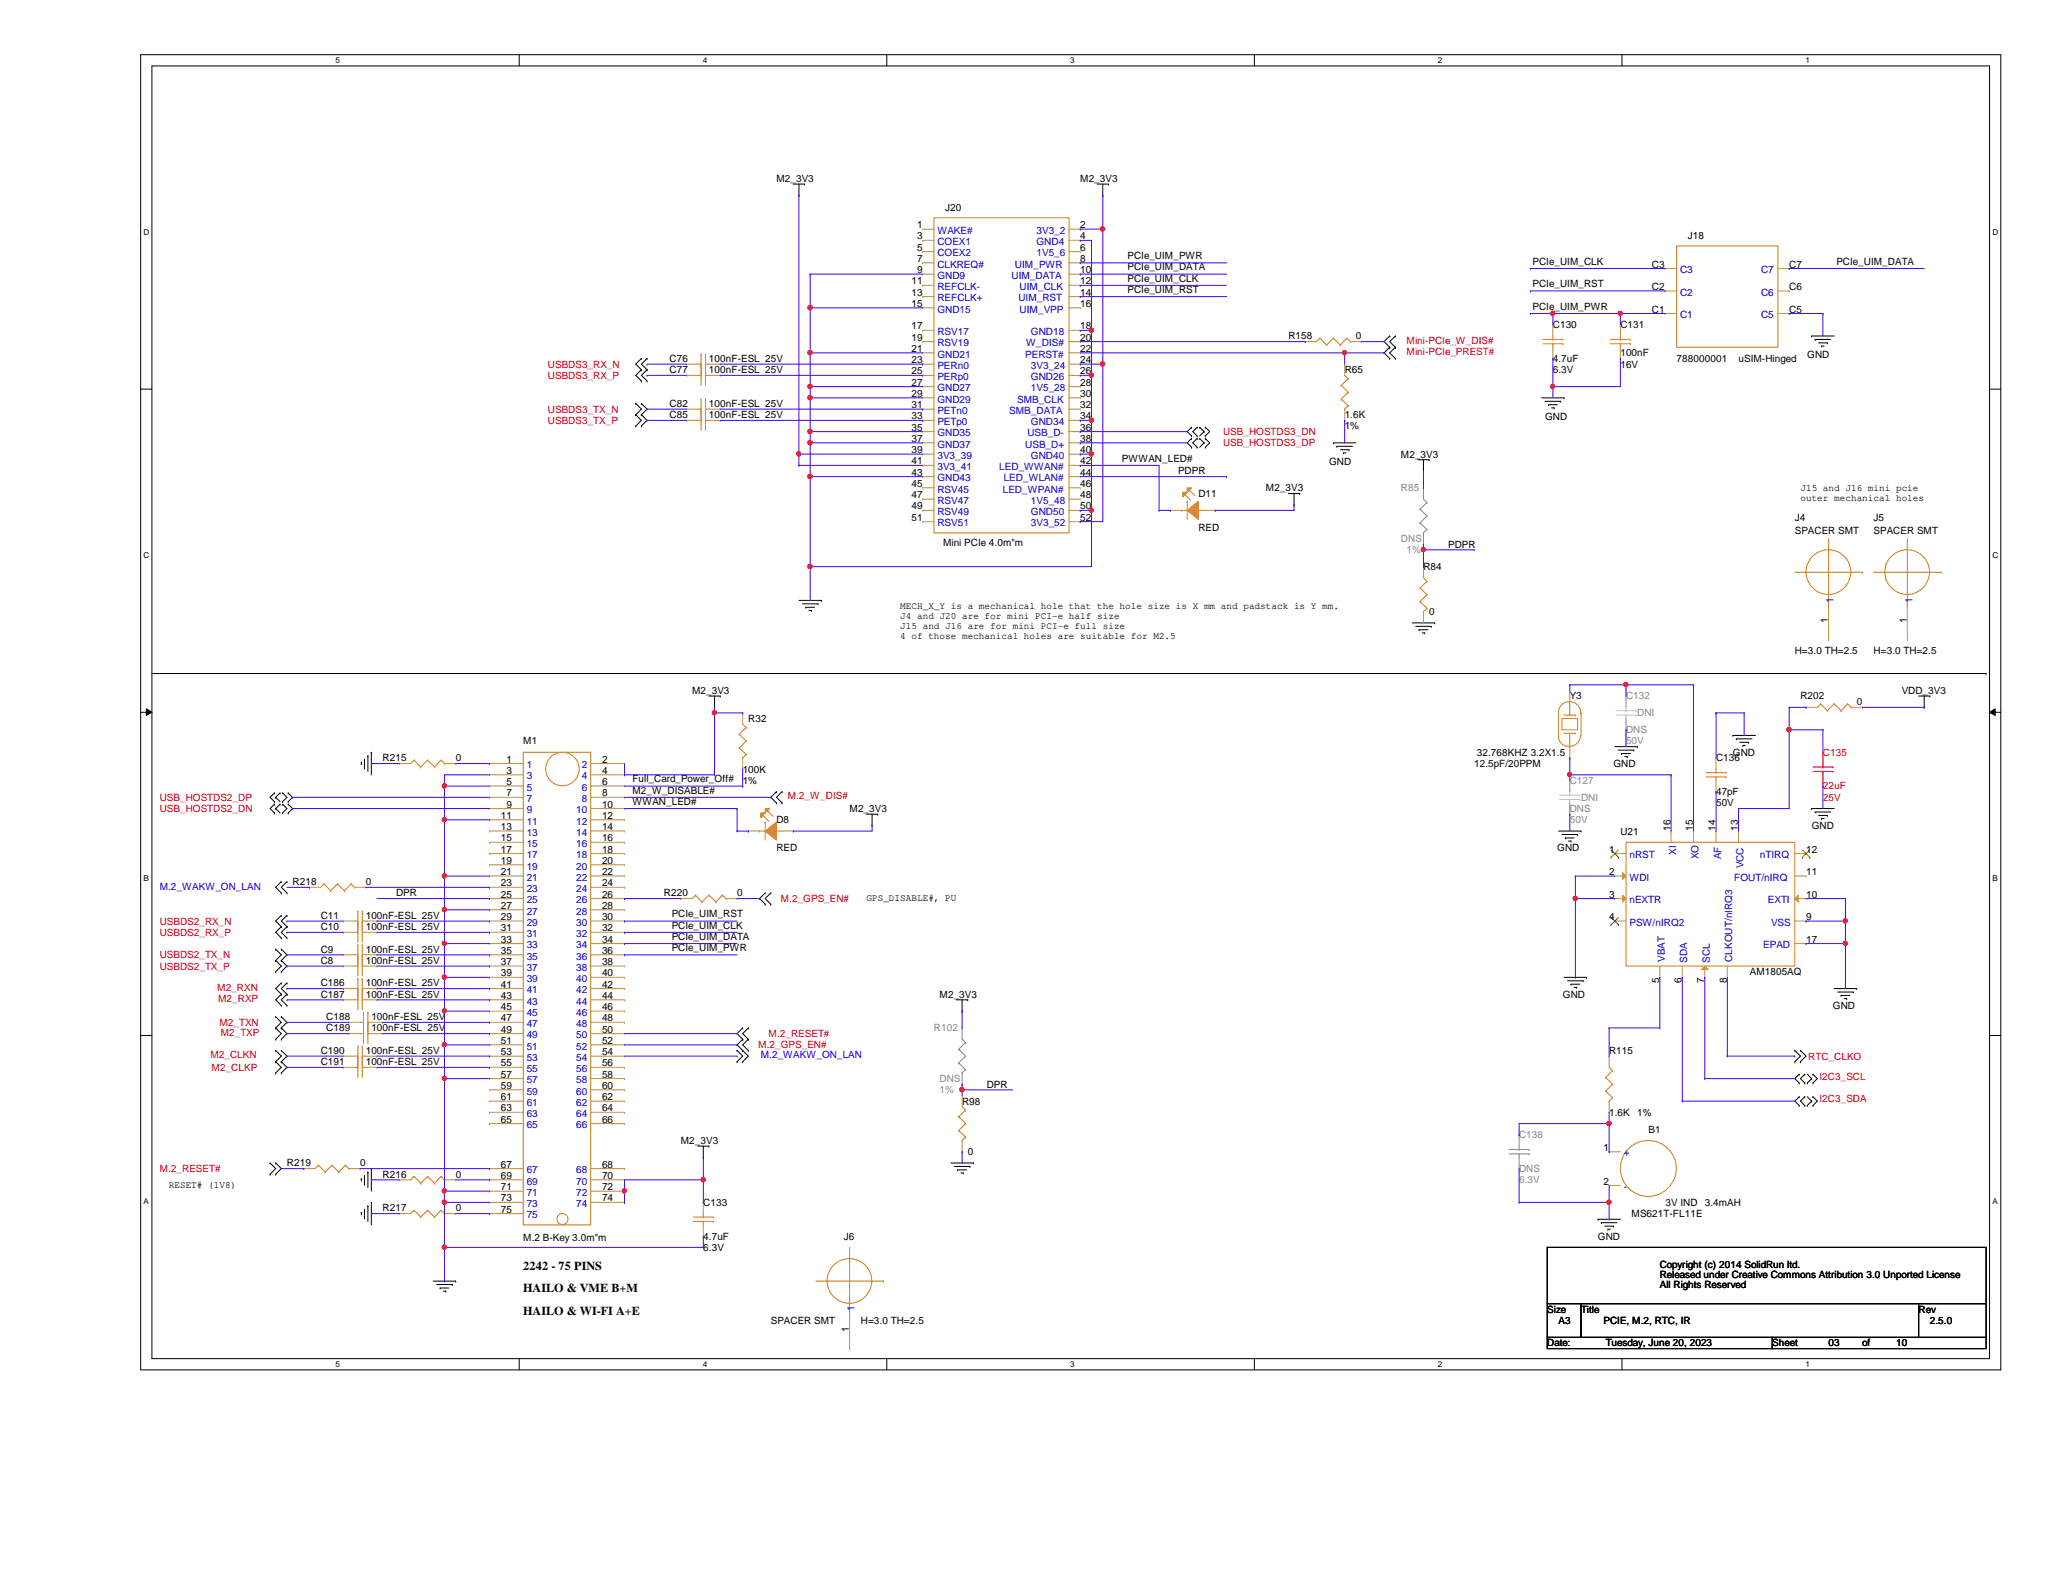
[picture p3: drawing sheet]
<svg xmlns="http://www.w3.org/2000/svg" width="279mm" height="216mm" viewBox="0 0 279 216" stroke-linecap="round" stroke-linejoin="round" font-family="sans-serif">
<defs><g id="words">
<g font-size="1.7">
<text x="70.9" y="172">2242 - 75 PINS</text>
<text x="70.9" y="175">HAILO &amp; VME B+M</text>
<text x="70.9" y="178.1">HAILO &amp; WI-FI A+E</text>
</g>
<g font-size="1.4">
<text x="105.2" y="24.6">M2_3V3</text>
<text x="128" y="28.6">J20</text>
<text x="146.3" y="24.6">M2_3V3</text>
<text x="124.2" y="30.9">1</text>
<text x="124.2" y="32.4">3</text>
<text x="124.2" y="34">5</text>
<text x="124.2" y="35.5">7</text>
<text x="146.3" y="30.9">2</text>
<text x="146.3" y="32.4">4</text>
<text x="146.3" y="34">6</text>
<text x="146.3" y="35.5">8</text>
<text x="152.7" y="35.1">PCIe_UIM_PWR</text>
<text x="207.6" y="35.9">PCIe_UIM_CLK</text>
<text x="228.6" y="32.4">J18</text>
<text x="248.7" y="35.9">PCIe_UIM_DATA</text>
<text x="123.4" y="38.5">11</text>
<text x="123.4" y="40">13</text>
<text x="123.4" y="41.6">15</text>
<text x="124.2" y="37">9</text>
<text x="146.3" y="37">10</text>
<text x="146.3" y="38.5">12</text>
<text x="146.3" y="40">14</text>
<text x="146.3" y="41.6">16</text>
<text x="152.7" y="36.6">PCIe_UIM_DATA</text>
<text x="152.7" y="39.7">PCIe_UIM_RST</text>
<text x="152.7" y="38.1">PCIe_UIM_CLK</text>
<text x="207.6" y="38.9">PCIe_UIM_RST</text>
<text x="207.6" y="42">PCIe_UIM_PWR</text>
<text x="223.7" y="39.3">C2</text>
<text x="223.7" y="36.2">C3</text>
<text x="242.3" y="36.2">C7</text>
<text x="242.3" y="39.3">C6</text>
<text x="123.4" y="44.6">17</text>
<text x="123.4" y="46.1">19</text>
<text x="123.4" y="47.7">21</text>
<text x="146.3" y="44.6">18</text>
<text x="146.3" y="46.1">20</text>
<text x="146.3" y="47.7">22</text>
<text x="174.5" y="46">R158</text>
<text x="183.6" y="46">0</text>
<text x="210.3" y="44.4">C130</text>
<text x="219.5" y="44.4">C131</text>
<text x="223.7" y="42.3">C1</text>
<text x="242.3" y="42.3">C5</text>
<text x="90.7" y="49">C76</text>
<text x="90.7" y="50.5">C77</text>
<text x="96" y="49">100nF-ESL 25V</text>
<text x="96" y="50.5">100nF-ESL 25V</text>
<text x="123.4" y="49.2">23</text>
<text x="123.4" y="50.7">25</text>
<text x="123.4" y="52.2">27</text>
<text x="123.4" y="53.8">29</text>
<text x="146.3" y="49.2">24</text>
<text x="146.3" y="50.7">26</text>
<text x="146.3" y="52.2">28</text>
<text x="146.3" y="53.8">30</text>
<text x="182.1" y="50.5">R65</text>
<text x="210.3" y="49">4.7uF</text>
<text x="210.3" y="50.5">6.3V</text>
<text x="219.5" y="48.3">100nF</text>
<text x="219.5" y="49.8">16V</text>
<text x="227.1" y="49">788000001</text>
<text x="235.5" y="49">uSIM-Hinged</text>
<text x="244.8" y="48.6">GND</text>
<text x="90.7" y="55.1">C82</text>
<text x="90.7" y="56.6">C85</text>
<text x="96" y="55.1">100nF-ESL 25V</text>
<text x="96" y="56.6">100nF-ESL 25V</text>
<text x="123.4" y="55.3">31</text>
<text x="123.4" y="56.8">33</text>
<text x="123.4" y="58.3">35</text>
<text x="123.4" y="59.9">37</text>
<text x="146.3" y="55.3">32</text>
<text x="146.3" y="56.8">34</text>
<text x="146.3" y="58.3">36</text>
<text x="146.3" y="59.9">38</text>
<text x="182.1" y="56.6">1.6K</text>
<text x="182.1" y="58.2">1%</text>
<text x="209.3" y="56.9">GND</text>
<text x="123.4" y="61.4">39</text>
<text x="123.4" y="62.9">41</text>
<text x="123.4" y="66">45</text>
<text x="123.4" y="64.4">43</text>
<text x="146.3" y="61.4">40</text>
<text x="146.3" y="62.9">42</text>
<text x="146.3" y="64.4">44</text>
<text x="146.3" y="66">46</text>
<text x="151.9" y="62.5">PWWAN_LED#</text>
<text x="159.6" y="64.3">PDPR</text>
<text x="180" y="63">GND</text>
<text x="189.7" y="62">M2_3V3</text>
<text x="123.4" y="67.5">47</text>
<text x="123.4" y="69">49</text>
<text x="123.4" y="70.5">51</text>
<text x="146.3" y="67.5">48</text>
<text x="146.3" y="69">50</text>
<text x="146.3" y="70.5">52</text>
<text x="162.3" y="67.3">D11</text>
<text x="162.3" y="71.9">RED</text>
<text x="171.4" y="66.5">M2_3V3</text>
<text x="243.1" y="70.5">J4</text>
<text x="243.8" y="66.5">J15 and J16 mini pcie</text>
<text x="243.8" y="67.8">outer mechanical holes</text>
<text x="253.7" y="70.5">J5</text>
<text x="127.7" y="74">Mini PCIe 4.0m&quot;m</text>
<text x="192.8" y="77.2">R84</text>
<text x="196.1" y="74.2">PDPR</text>
<text x="243.1" y="72.3">SPACER SMT</text>
<text x="253.7" y="72.3">SPACER SMT</text>
<text x="121.9" y="82.5">MECH_X_Y is a mechanical hole that the hole size is X mm and padstack is Y mm.</text>
<text x="121.9" y="83.8">J4 and J20 are for mini PCI-e half size</text>
<text x="193.5" y="83.3">0</text>
<text x="121.9" y="85.2">J15 and J16 are for mini PCI-e full size</text>
<text x="121.9" y="86.5">4 of those mechanical holes are suitable for M2.5</text>
<text x="243.1" y="88.6">H=3.0 TH=2.5</text>
<text x="247.6" y="84.4" transform="rotate(-90 247.6 84.4)">1</text>
<text x="253.7" y="88.6">H=3.0 TH=2.5</text>
<text x="258.2" y="84.4" transform="rotate(-90 258.2 84.4)">1</text>
<text x="93.7" y="94">M2_3V3</text>
<text x="212.6" y="94.7">Y3</text>
<text x="243.8" y="94.7">R202</text>
<text x="251.5" y="95.5">0</text>
<text x="257.6" y="94">VDD_3V3</text>
<text x="70.9" y="100.8">M1</text>
<text x="101.3" y="97.8">R32</text>
<text x="51.8" y="103.1">R215</text>
<text x="61.7" y="103.1">0</text>
<text x="68.6" y="103.3">1</text>
<text x="68.6" y="104.8">3</text>
<text x="68.6" y="106.3">5</text>
<text x="68.6" y="107.9">7</text>
<text x="81.5" y="103.3">2</text>
<text x="81.5" y="104.8">4</text>
<text x="81.5" y="106.3">6</text>
<text x="81.5" y="107.9">8</text>
<text x="85.6" y="106">Full_Card_Power_Off#</text>
<text x="85.6" y="107.5">M2_W_DISABLE#</text>
<text x="100.6" y="104.6">100K</text>
<text x="100.6" y="106.2">1%</text>
<text x="199.6" y="103.9">12.5pF/20PPM</text>
<text x="200" y="102.4">32.768KHZ 3.2X1.5</text>
<text x="218.5" y="103.9">GND</text>
<text x="232.4" y="103.1">C136</text>
<text x="232.4" y="107.7">47pF</text>
<text x="234.7" y="102.4">GND</text>
<text x="67.8" y="110.9">11</text>
<text x="67.8" y="112.4">13</text>
<text x="67.8" y="114">15</text>
<text x="68.6" y="109.4">9</text>
<text x="81.5" y="109.4">10</text>
<text x="81.5" y="110.9">12</text>
<text x="81.5" y="112.4">14</text>
<text x="81.5" y="114">16</text>
<text x="85.6" y="109">WWAN_LED#</text>
<text x="105.2" y="111.5">D8</text>
<text x="115.1" y="110">M2_3V3</text>
<text x="219.5" y="113">U21</text>
<text x="226.2" y="112.6" transform="rotate(-90 226.2 112.6)">16</text>
<text x="229.3" y="112.6" transform="rotate(-90 229.3 112.6)">15</text>
<text x="232.3" y="112.6" transform="rotate(-90 232.3 112.6)">14</text>
<text x="232.4" y="109.2">50V</text>
<text x="235.4" y="112.6" transform="rotate(-90 235.4 112.6)">13</text>
<text x="245.4" y="112.3">GND</text>
<text x="39.6" y="119.9">R218</text>
<text x="49.5" y="119.9">0</text>
<text x="67.8" y="115.5">17</text>
<text x="67.8" y="117">19</text>
<text x="67.8" y="118.5">21</text>
<text x="81.5" y="115.5">18</text>
<text x="81.5" y="117">20</text>
<text x="81.5" y="118.5">22</text>
<text x="105.2" y="115.3">RED</text>
<text x="210.9" y="115.3">GND</text>
<text x="217.9" y="115.5">1</text>
<text x="217.9" y="118.5">2</text>
<text x="244.6" y="118.5">11</text>
<text x="244.6" y="115.5">12</text>
<text x="43.4" y="124.5">C11</text>
<text x="43.4" y="126">C10</text>
<text x="49.5" y="124.5">100nF-ESL 25V</text>
<text x="49.5" y="126">100nF-ESL 25V</text>
<text x="53.6" y="121.4">DPR</text>
<text x="67.8" y="120.1">23</text>
<text x="67.8" y="121.6">25</text>
<text x="67.8" y="123.1">27</text>
<text x="67.8" y="124.6">29</text>
<text x="81.5" y="120.1">24</text>
<text x="81.5" y="121.6">26</text>
<text x="81.5" y="123.1">28</text>
<text x="81.5" y="124.6">30</text>
<text x="89.9" y="121.4">R220</text>
<text x="91" y="125.8">PCIe_UIM_CLK</text>
<text x="91" y="124.2">PCIe_UIM_RST</text>
<text x="99.8" y="121.4">0</text>
<text x="117.3" y="122.1">GPS_DISABLE#, PU</text>
<text x="217.9" y="121.6">3</text>
<text x="217.9" y="124.6">4</text>
<text x="244.6" y="124.6">9</text>
<text x="244.6" y="121.6">10</text>
<text x="43.4" y="129">C9</text>
<text x="43.4" y="130.6">C8</text>
<text x="49.5" y="129">100nF-ESL 25V</text>
<text x="49.5" y="130.6">100nF-ESL 25V</text>
<text x="67.8" y="126.2">31</text>
<text x="67.8" y="127.7">33</text>
<text x="67.8" y="129.2">35</text>
<text x="67.8" y="130.7">37</text>
<text x="81.5" y="126.2">32</text>
<text x="81.5" y="127.7">34</text>
<text x="81.5" y="129.2">36</text>
<text x="81.5" y="130.7">38</text>
<text x="91" y="128.8">PCIe_UIM_PWR</text>
<text x="91" y="127.3">PCIe_UIM_DATA</text>
<text x="244.6" y="127.7">17</text>
<text x="43.4" y="133.6">C186</text>
<text x="43.4" y="135.1">C187</text>
<text x="49.5" y="133.6">100nF-ESL 25V</text>
<text x="49.5" y="135.1">100nF-ESL 25V</text>
<text x="67.8" y="132.2">39</text>
<text x="67.8" y="133.8">41</text>
<text x="67.8" y="135.3">43</text>
<text x="67.8" y="136.8">45</text>
<text x="81.5" y="132.2">40</text>
<text x="81.5" y="133.8">42</text>
<text x="81.5" y="135.3">44</text>
<text x="81.5" y="136.8">46</text>
<text x="127.3" y="135.1">M2_3V3</text>
<text x="211.7" y="135.1">GND</text>
<text x="224.7" y="133.1" transform="rotate(-90 224.7 133.1)">5</text>
<text x="227.8" y="133.1" transform="rotate(-90 227.8 133.1)">6</text>
<text x="230.8" y="133.1" transform="rotate(-90 230.8 133.1)">7</text>
<text x="233.8" y="133.1" transform="rotate(-90 233.8 133.1)">8</text>
<text x="237" y="132.1">AM1805AQ</text>
<text x="248.2" y="136.7">GND</text>
<text x="43.4" y="142.7">C190</text>
<text x="44.2" y="138.2">C188</text>
<text x="44.2" y="139.7">C189</text>
<text x="49.5" y="142.7">100nF-ESL 25V</text>
<text x="50.3" y="138.2">100nF-ESL 25V</text>
<text x="50.3" y="139.7">100nF-ESL 25V</text>
<text x="67.8" y="138.3">47</text>
<text x="67.8" y="139.9">49</text>
<text x="67.8" y="141.4">51</text>
<text x="67.8" y="142.9">53</text>
<text x="81.5" y="138.3">48</text>
<text x="81.5" y="139.9">50</text>
<text x="81.5" y="141.4">52</text>
<text x="81.5" y="142.9">54</text>
<text x="217.9" y="142.7">R115</text>
<text x="43.4" y="144.3">C191</text>
<text x="49.5" y="144.3">100nF-ESL 25V</text>
<text x="67.8" y="144.4">55</text>
<text x="67.8" y="146">57</text>
<text x="67.8" y="147.5">59</text>
<text x="67.8" y="149">61</text>
<text x="81.5" y="144.4">56</text>
<text x="81.5" y="146">58</text>
<text x="81.5" y="147.5">60</text>
<text x="81.5" y="149">62</text>
<text x="130.3" y="149.6">R98</text>
<text x="133.6" y="147.3">DPR</text>
<text x="67.8" y="150.5">63</text>
<text x="67.8" y="152.1">65</text>
<text x="81.5" y="150.5">64</text>
<text x="81.5" y="152.1">66</text>
<text x="92.2" y="154.9">M2_3V3</text>
<text x="217.2" y="155.9">1</text>
<text x="217.9" y="151.1">1.6K</text>
<text x="221.7" y="151.1">1%</text>
<text x="223.3" y="153.4">B1</text>
<text x="22.9" y="161">RESET# (1V8)</text>
<text x="38.9" y="158">R219</text>
<text x="48.8" y="158">0</text>
<text x="51.8" y="159.5">R216</text>
<text x="61.7" y="159.5">0</text>
<text x="67.8" y="158.2">67</text>
<text x="67.8" y="159.7">69</text>
<text x="67.8" y="161.2">71</text>
<text x="81.5" y="158.2">68</text>
<text x="81.5" y="159.7">70</text>
<text x="81.5" y="161.2">72</text>
<text x="131.1" y="156.5">0</text>
<text x="217.2" y="160.4">2</text>
<text x="51.8" y="164.1">R217</text>
<text x="61.7" y="164.1">0</text>
<text x="67.8" y="162.7">73</text>
<text x="67.8" y="164.3">75</text>
<text x="81.5" y="162.7">74</text>
<text x="95.2" y="163.3">C133</text>
<text x="95.2" y="167.9">4.7uF</text>
<text x="114.3" y="167.9">J6</text>
<text x="216.4" y="167.9">GND</text>
<text x="221" y="164.8">MS621T-FL11E</text>
<text x="225.6" y="163.3">3V IND</text>
<text x="230.9" y="163.3">3.4mAH</text>
<text x="70.9" y="168.1">M.2 B-Key 3.0m&quot;m</text>
<text x="95.2" y="169.4">6.3V</text>
<text x="224.8" y="171.7">Copyright (c) 2014 SolidRun ltd.</text>
<text x="224.8" y="173.1">Released under Creative Commons Attribution 3.0 Unported License</text>
<text x="104.4" y="179.3">SPACER SMT</text>
<text x="116.6" y="179.3">H=3.0 TH=2.5</text>
<text x="209.5" y="177.8">Size</text>
<text x="211.1" y="179.3">A3</text>
<text x="214.1" y="177.8">Title</text>
<text x="217.2" y="179.3">PCIE, M.2, RTC, IR</text>
<text x="224.8" y="174.5">All Rights Reserved</text>
<text x="259.8" y="177.8">Rev</text>
<text x="261.4" y="179.3">2.5.0</text>
<text x="115" y="180.4" transform="rotate(-90 115 180.4)">1</text>
<text x="209.5" y="182.4">Date:</text>
<text x="217.5" y="182.4">Tuesday, June 20, 2023</text>
<text x="240" y="182.4">Sheet</text>
<text x="247.6" y="182.4">03</text>
<text x="252.2" y="182.4">of</text>
<text x="256.8" y="182.4">10</text>
</g>
<g font-size="1.4" fill="#00c">
<text x="127" y="31.7">WAKE#</text>
<text x="127" y="33.2">COEX1</text>
<text x="127" y="34.7">COEX2</text>
<text x="140.4" y="31.7">3V3_2</text>
<text x="140.4" y="33.2">GND4</text>
<text x="140.4" y="34.7">1V5_6</text>
<text x="127" y="36.2">CLKREQ#</text>
<text x="127" y="37.8">GND9</text>
<text x="127" y="39.3">REFCLK-</text>
<text x="127" y="40.8">REFCLK+</text>
<text x="137" y="37.8">UIM_DATA</text>
<text x="137.5" y="36.2">UIM_PWR</text>
<text x="137.9" y="40.8">UIM_RST</text>
<text x="138.1" y="39.3">UIM_CLK</text>
<text x="227.5" y="40">C2</text>
<text x="227.5" y="37">C3</text>
<text x="238.5" y="37">C7</text>
<text x="238.5" y="40">C6</text>
<text x="127" y="42.3">GND15</text>
<text x="127" y="45.4">RSV17</text>
<text x="127" y="46.9">RSV19</text>
<text x="138.1" y="42.3">UIM_VPP</text>
<text x="139" y="46.9">W_DIS#</text>
<text x="139.6" y="45.4">GND18</text>
<text x="227.5" y="43.1">C1</text>
<text x="238.5" y="43.1">C5</text>
<text x="127" y="48.4">GND21</text>
<text x="127" y="50">PERn0</text>
<text x="127" y="51.5">PERp0</text>
<text x="127" y="53">GND27</text>
<text x="138.9" y="48.4">PERST#</text>
<text x="139.6" y="50">3V3_24</text>
<text x="139.6" y="51.5">GND26</text>
<text x="139.6" y="53">1V5_28</text>
<text x="127" y="54.5">GND29</text>
<text x="127" y="56">PETn0</text>
<text x="127" y="57.6">PETp0</text>
<text x="127" y="59.1">GND35</text>
<text x="136.7" y="56">SMB_DATA</text>
<text x="137.8" y="54.5">SMB_CLK</text>
<text x="139.1" y="59.1">USB_D-</text>
<text x="139.6" y="57.6">GND34</text>
<text x="127" y="60.6">GND37</text>
<text x="127" y="62.1">3V3_39</text>
<text x="127" y="63.7">3V3_41</text>
<text x="127" y="65.2">GND43</text>
<text x="135.3" y="63.7">LED_WWAN#</text>
<text x="135.9" y="65.2">LED_WLAN#</text>
<text x="138.9" y="60.6">USB_D+</text>
<text x="139.6" y="62.1">GND40</text>
<text x="127" y="66.7">RSV45</text>
<text x="127" y="68.2">RSV47</text>
<text x="127" y="69.8">RSV49</text>
<text x="127" y="71.3">RSV51</text>
<text x="135.8" y="66.7">LED_WPAN#</text>
<text x="139.6" y="68.2">1V5_48</text>
<text x="139.6" y="69.8">GND50</text>
<text x="139.6" y="71.3">3V3_52</text>
<text x="248.3" y="81.6" transform="rotate(-90 248.3 81.6)">1</text>
<text x="259" y="81.6" transform="rotate(-90 259 81.6)">1</text>
<text x="71.3" y="104.1">1</text>
<text x="71.3" y="105.6">3</text>
<text x="71.3" y="107.1">5</text>
<text x="78.8" y="104.1">2</text>
<text x="78.8" y="105.6">4</text>
<text x="78.8" y="107.1">6</text>
<text x="71.3" y="108.6">7</text>
<text x="71.3" y="110.2">9</text>
<text x="71.3" y="111.7">11</text>
<text x="71.3" y="113.2">13</text>
<text x="78" y="110.2">10</text>
<text x="78" y="111.7">12</text>
<text x="78" y="113.2">14</text>
<text x="78.8" y="108.6">8</text>
<text x="71.3" y="114.7">15</text>
<text x="71.3" y="116.2">17</text>
<text x="71.3" y="117.8">19</text>
<text x="71.3" y="119.3">21</text>
<text x="78" y="114.7">16</text>
<text x="78" y="116.2">18</text>
<text x="78" y="117.8">20</text>
<text x="78" y="119.3">22</text>
<text x="220.7" y="116.2">nRST</text>
<text x="220.7" y="119.3">WDI</text>
<text x="227" y="115.8" transform="rotate(-90 227 115.8)">XI</text>
<text x="230" y="116.4" transform="rotate(-90 230 116.4)">XO</text>
<text x="233.1" y="116.4" transform="rotate(-90 233.1 116.4)">AF</text>
<text x="234.9" y="119.3">FOUT/nIRQ</text>
<text x="236.1" y="117.6" transform="rotate(-90 236.1 117.6)">VCC</text>
<text x="238.3" y="116.2">nTIRQ</text>
<text x="71.3" y="120.8">23</text>
<text x="71.3" y="122.3">25</text>
<text x="71.3" y="123.9">27</text>
<text x="71.3" y="125.4">29</text>
<text x="78" y="120.8">24</text>
<text x="78" y="122.3">26</text>
<text x="78" y="123.9">28</text>
<text x="78" y="125.4">30</text>
<text x="220.7" y="122.3">nEXTR</text>
<text x="220.7" y="125.4">PSW/nIRQ2</text>
<text x="239.4" y="122.3">EXTI</text>
<text x="239.9" y="125.4">VSS</text>
<text x="71.3" y="126.9">31</text>
<text x="71.3" y="128.4">33</text>
<text x="71.3" y="130">35</text>
<text x="71.3" y="131.5">37</text>
<text x="78" y="126.9">32</text>
<text x="78" y="128.4">34</text>
<text x="78" y="130">36</text>
<text x="78" y="131.5">38</text>
<text x="225.5" y="130.3" transform="rotate(-90 225.5 130.3)">VBAT</text>
<text x="228.5" y="130.4" transform="rotate(-90 228.5 130.4)">SDA</text>
<text x="231.6" y="130.4" transform="rotate(-90 231.6 130.4)">SCL</text>
<text x="234.6" y="130.3" transform="rotate(-90 234.6 130.3)">CLKOUT/nIRQ3</text>
<text x="238.8" y="128.4">EPAD</text>
<text x="71.3" y="133">39</text>
<text x="71.3" y="134.5">41</text>
<text x="71.3" y="136.1">43</text>
<text x="71.3" y="137.6">45</text>
<text x="78" y="133">40</text>
<text x="78" y="134.5">42</text>
<text x="78" y="136.1">44</text>
<text x="78" y="137.6">46</text>
<text x="71.3" y="139.1">47</text>
<text x="71.3" y="140.6">49</text>
<text x="71.3" y="142.2">51</text>
<text x="71.3" y="143.7">53</text>
<text x="78" y="139.1">48</text>
<text x="78" y="140.6">50</text>
<text x="78" y="142.2">52</text>
<text x="78" y="143.7">54</text>
<text x="71.3" y="145.2">55</text>
<text x="71.3" y="146.7">57</text>
<text x="71.3" y="148.3">59</text>
<text x="71.3" y="149.8">61</text>
<text x="78" y="145.2">56</text>
<text x="78" y="146.7">58</text>
<text x="78" y="148.3">60</text>
<text x="78" y="149.8">62</text>
<text x="71.3" y="151.3">63</text>
<text x="71.3" y="152.8">65</text>
<text x="78" y="151.3">64</text>
<text x="78" y="152.8">66</text>
<text x="71.3" y="158.9">67</text>
<text x="71.3" y="160.4">69</text>
<text x="71.3" y="162">71</text>
<text x="78" y="158.9">68</text>
<text x="78" y="160.4">70</text>
<text x="78" y="162">72</text>
<text x="219.9" y="156.6">+</text>
<text x="219.9" y="161.2">-</text>
<text x="71.3" y="163.5">73</text>
<text x="71.3" y="165">75</text>
<text x="78" y="163.5">74</text>
<text x="115.7" y="177.6" transform="rotate(-90 115.7 177.6)">1</text>
</g>
<g font-size="1.4" fill="#f00">
<text x="190.5" y="46.6">Mini-PCIe_W_DIS#</text>
<text x="74.2" y="49.8">USBDS3_RX_N</text>
<text x="74.2" y="51.3">USBDS3_RX_P</text>
<text x="190.5" y="48.1">Mini-PCIe_PREST#</text>
<text x="74.2" y="55.9">USBDS3_TX_N</text>
<text x="74.2" y="57.4">USBDS3_TX_P</text>
<text x="165.7" y="58.9">USB_HOSTDS3_DN</text>
<text x="165.7" y="60.5">USB_HOSTDS3_DP</text>
<text x="246.9" y="102.4">C135</text>
<text x="246.9" y="106.9">22uF</text>
<text x="21.6" y="110">USB_HOSTDS2_DN</text>
<text x="21.6" y="108.5">USB_HOSTDS2_DP</text>
<text x="106.7" y="108.3">M.2_W_DIS#</text>
<text x="246.9" y="108.5">25V</text>
<text x="21.6" y="125.2">USBDS2_RX_N</text>
<text x="105.7" y="122.2">M.2_GPS_EN#</text>
<text x="21.6" y="129.8">USBDS2_TX_N</text>
<text x="21.6" y="131.3">USBDS2_TX_P</text>
<text x="21.6" y="126.7">USBDS2_RX_P</text>
<text x="29.4" y="134.2">M2_RXN</text>
<text x="29.5" y="135.7">M2_RXP</text>
<text x="28.5" y="143.3">M2_CLKN</text>
<text x="29.7" y="138.9">M2_TXN</text>
<text x="29.9" y="140.3">M2_TXP</text>
<text x="102.7" y="142">M.2_GPS_EN#</text>
<text x="104.1" y="140.5">M.2_RESET#</text>
<text x="244.9" y="143.5">RTC_CLKO</text>
<text x="28.7" y="145">M2_CLKP</text>
<text x="246.4" y="149.3">I2C3_SDA</text>
<text x="246.4" y="146.3">I2C3_SCL</text>
<text x="21.6" y="158.7">M.2_RESET#</text>
</g>
<g font-size="1.4" fill="#878787">
<text x="189.7" y="66.5">R85</text>
<text x="189.7" y="73.4">DNS</text>
<text x="190.5" y="74.9">1%</text>
<text x="220.2" y="94.7">C132</text>
<text x="220.2" y="99.3">DNS</text>
<text x="220.2" y="100.8">50V</text>
<text x="221.7" y="97">DNI</text>
<text x="212.6" y="106.2">C127</text>
<text x="212.6" y="110">DNS</text>
<text x="212.6" y="111.5">50V</text>
<text x="214.1" y="108.5">DNI</text>
<text x="126.5" y="139.7">R102</text>
<text x="127.3" y="146.6">DNS</text>
<text x="127.3" y="148.1">1%</text>
<text x="205.7" y="154.2">C138</text>
<text x="205.7" y="158.7">DNS</text>
<text x="205.7" y="160.3">6.3V</text>
</g>
<g font-size="1.4" fill="#00f">
<text x="21.6" y="120.5">M.2_WAKW_ON_LAN</text>
<text x="103" y="143.3">M.2_WAKW_ON_LAN</text>
</g>
<g font-size="1.1">
<text x="45.4" y="8.6">5</text>
<text x="95.2" y="8.6">4</text>
<text x="144.9" y="8.6">3</text>
<text x="194.7" y="8.6">2</text>
<text x="244.5" y="8.6">1</text>
<text x="19.4" y="31.8">D</text>
<text x="269.8" y="31.8">D</text>
<text x="19.4" y="75.6">C</text>
<text x="269.8" y="75.6">C</text>
<text x="19.4" y="119.3">B</text>
<text x="269.8" y="119.3">B</text>
<text x="19.4" y="163.1">A</text>
<text x="269.8" y="163.1">A</text>
<text x="45.4" y="185.2">5</text>
<text x="95.2" y="185.2">4</text>
<text x="144.9" y="185.2">3</text>
<text x="194.7" y="185.2">2</text>
<text x="244.5" y="185.2">1</text>
</g>
</g></defs>
<path d="M19.1 7.4h251.9v178.1h-251.9zM20.6 8.9h248.9v175.1h-248.9z" fill="none" stroke="#000" stroke-width=".14"/>
<g fill="#fff">
<path d="M45.4 7.6h.6v1.2h-.6z"/>
<path d="M45.4 184.2h.6v1.2h-.6z"/>
</g>
<path d="M70.3 7.4v1.5M70.3 184v1.5" fill="none" stroke="#000" stroke-width=".14"/>
<g fill="#fff">
<path d="M95.2 7.6h.6v1.2h-.6z"/>
<path d="M95.2 184.2h.6v1.2h-.6z"/>
</g>
<path d="M120.1 7.4v1.5M120.1 184v1.5" fill="none" stroke="#000" stroke-width=".14"/>
<g fill="#fff">
<path d="M144.9 7.6h.6v1.2h-.6z"/>
<path d="M144.9 184.2h.6v1.2h-.6z"/>
</g>
<path d="M169.9 7.4v1.5M169.9 184v1.5" fill="none" stroke="#000" stroke-width=".14"/>
<g fill="#fff">
<path d="M194.7 7.6h.6v1.2h-.6z"/>
<path d="M194.7 184.2h.6v1.2h-.6z"/>
</g>
<path d="M219.7 7.4v1.5M219.7 184v1.5" fill="none" stroke="#000" stroke-width=".14"/>
<g fill="#fff">
<path d="M244.5 7.6h.6v1.2h-.6z"/>
<path d="M244.5 184.2h.6v1.2h-.6z"/>
<path d="M19.4 30.8h.8v1.2h-.8z"/>
<path d="M269.8 30.8h.8v1.2h-.8z"/>
<path d="M19.4 74.6h.8v1.2h-.8z"/>
<path d="M269.8 74.6h.8v1.2h-.8z"/>
</g>
<path d="M19.1 52.7h1.5M269.5 52.7h1.5" fill="none" stroke="#000" stroke-width=".14"/>
<g fill="#fff">
<path d="M19.4 118.4h.8v1.1h-.8z"/>
<path d="M269.8 118.4h.8v1.1h-.8z"/>
</g>
<path d="M19.1 96.5h1.5M19.8 96l.8 .5-.8 .4zM269.5 96.5l.7-.5v.9zM269.5 96.5h1.5" fill="none" stroke="#000" stroke-width=".14"/>
<path d="M19.8 96l.8 .5-.8 .4zM269.5 96.5l.7-.5v.9z" fill="#000"/>
<g fill="#fff">
<path d="M19.4 162.1h.8v1.2h-.8z"/>
<path d="M269.8 162.1h.8v1.2h-.8z"/>
</g>
<g fill="none" stroke="#000" stroke-width=".14">
<path d="M107.4 24.9h1.6M108.2 26.5h.1M108.2 24.9v1.6M109 24.9h.1M148.6 24.9h1.5M149.4 26.5h.1M149.4 24.9v1.6M150.1 24.9h.1M86.1 56.2h.1M86.1 54.7h.1M86.1 57.7h.1M86.1 54.7l.8 .7-.8 .8"/>
<path d="M86.1 56.2l.8 .7-.8 .8M86.9 48.6h.1M86.9 50.1h.1M86.9 51.6h.1M86.9 54.7h.1M86.9 56.2h.1M86.9 57.7h.1M86.9 56.2l.7 .7-.7 .8M86.9 48.6l-.8 .7 .8 .8M86.9 50.1l-.8 .7 .8 .8M86.9 54.7l.7 .7-.7 .8M87.6 48.6h.1"/>
<path d="M87.6 50.1h.1M87.6 51.6h.1M87.6 48.6l-.7 .7 .7 .8M87.6 50.1l-.7 .7 .7 .8M161.4 59.4h.1M161.4 57.9h.1M161.4 59.1h.1M161.4 59.4l-.6 .6 .6 .6M161.4 57.9l-.6 .6 .6 .6M162.1 59.4h.1M162.1 57.9h.1M162.1 59.1h.1"/>
<path d="M162.1 59.4l-.6 .6 .6 .6M162.1 57.9l-.6 .6 .6 .6M162.5 59.4h.1M162.5 57.9h.1M162.5 59.4l.6 .6M162.5 57.9l.6 .6M163.1 60h.1M163.1 58.5h.1M163.1 58.5l-.6 .6M163.1 60l-.6 .6M163.2 59.4h.1M163.2 59.1h.1"/>
<path d="M163.2 57.9h.1M163.2 59.4l.6 .6-.6 .6M163.2 57.9l.6 .6-.6 .6M180.6 60h.1M180.6 60h3M188.2 45.5h.1M188.2 47h.1M188.2 48.6h.1M188.2 45.5l-.7 .8 .7 .7M188.2 47l-.7 .8 .7 .8M189 47h.1M189 45.5h.1"/>
<path d="M189 48.6h.1M189 45.5l-.8 .8 .8 .7M189 47l-.8 .8 .8 .8M208.8 53.9h3M209.3 54.4h2.1M209.7 54.8h.1M209.7 54.8h1.2M210.1 55.2h.4M210.5 55.2h.1M211.4 54.4h.1M211.8 53.9h.1M245.4 45.5h.1"/>
<path d="M245.4 45.5h3M245.8 46h.1M245.8 46h2.1M246.3 46.4h1.2M246.7 46.9h.1M246.7 46.9h.4M247.5 46.4h.1M161.4 60.6h.1M162.1 60.6h.1M163.2 60.6h.1M174.5 66.8h1.5M175.3 68.4h.1"/>
<path d="M175.3 66.8v1.6M176 66.8h.1M181.1 60.5h.1M181.1 60.5h2.1M181.5 60.9h1.2M181.9 61.3h.1M181.9 61.3h.4M182.7 60.9h.1M192 62.3h1.5M192.8 63.8h.1M192.8 62.3v1.5M193.5 62.3h.1"/>
<path d="M20.6 91.2h248.4M96 94.3h1.5M96.8 95.8h.1M96.8 94.3v1.5M97.5 94.3h.1M108.2 81.3h3.1M108.7 81.8h2.1M109.1 82.3h.1M109.1 82.3h1.2M109.6 82.7h.3M109.9 82.7h.1M110.8 81.8h.1"/>
<path d="M111.3 81.3h.1M191.3 84.4h3M191.7 84.8h2.1M192.2 85.3h.1M192.2 85.3h1.2M192.6 85.7h.4M193 85.7h.1M193.8 84.8h.1M194.3 84.4h.1M234.7 99.6h.1M234.7 99.6h3M259.8 94.3h1.6"/>
<path d="M260.6 95.8h.1M260.6 94.3v1.5M261.4 94.3h.1M269 91.2h.1M37.2 110.1h.1M37.2 108.9h.1M37.2 108.6h.1M37.2 107.4h.1M37.2 108.9l-.6 .6 .6 .6M37.2 107.4l-.6 .6 .6 .6M37.3 109.5h.1M37.3 108h.1"/>
<path d="M37.3 108l.6 .6M37.3 109.5l.6 .6M37.9 108.9h.1M37.9 107.4h.1M37.9 108.9l-.6 .6M37.9 107.4l-.6 .6M38.1 119.4h.1M38.1 119.4l-.8 .8 .8 .7M38.3 108.9h.1M38.3 110.1h.1M38.3 107.4h.1M38.3 108.6h.1"/>
<path d="M38.3 108.9l.6 .6-.6 .6M38.3 107.4l.6 .6-.6 .6M38.9 119.4h.1M38.9 119.4l-.8 .8 .8 .7M39 108.9h.1M39 110.1h.1M39 107.4h.1M39 108.6h.1M39 108.9l.6 .6-.6 .6M39 107.4l.6 .6-.6 .6M48.9 103.3h.1M48.9 103.3v.3"/>
<path d="M49.4 104h.1M49.4 102.8v1.2M49.8 102.4h.1M49.8 102.4v2.1M50.3 101.9h.1M50.3 101.9v3M105.2 107.2h.1M105.2 108.8h.1M105.2 107.2l-.8 .8 .8 .8M105.9 108.8h.1M105.9 107.2h.1M105.9 107.2l-.7 .8 .7 .8"/>
<path d="M117.3 110.3h1.6M118.1 111.8h.1M118.1 110.3v1.5M118.9 110.3h.1M211.1 112.6h3M211.5 113h2.2M212 113.5h.1M212 113.5h1.2M212.4 113.9h.4M212.8 113.9h.1M213.7 113h.1M214.1 112.6h.1"/>
<path d="M218.7 101.1h3M219.2 101.6h2.1M219.6 102.1h.1M219.6 102.1h1.2M220 102.5h.4M220.4 102.5h.1M221.3 101.6h.1M221.7 101.1h.1M235.2 100.1h.1M235.2 100.1h2.1M235.6 100.5h1.2M236.1 101h.1"/>
<path d="M236.1 101h.3M236.8 100.5h.1M245.4 109.5h.1M245.4 109.5h3M245.8 110h.1M245.8 110h2.1M246.3 110.4h1.2M246.7 110.9h.1M246.7 110.9h.4M247.5 110.4h.1M37.3 130.1h.1M37.3 128.6h.1"/>
<path d="M37.3 131.6h.1M37.3 139.2h.1M37.3 137.7h.1M37.3 128.6l.8 .7-.8 .8M37.3 130.1l.8 .8-.8 .7M37.3 137.7l.8 .8-.8 .7M37.3 139.2l.8 .8-.8 .8M38.1 120.9h.1M38.1 128.6h.1M38.1 130.1h.1M38.1 131.6h.1M38.1 124h.1"/>
<path d="M38.1 125.5h.1M38.1 127h.1M38.1 137.7h.1M38.1 139.2h.1M38.1 133.1h.1M38.1 134.7h.1M38.1 136.2h.1M38.1 128.6l.8 .7-.8 .8M38.1 130.1l.8 .8-.8 .7M38.1 124l-.8 .8 .8 .7M38.1 125.5l-.8 .8 .8 .7M38.1 137.7l.8 .8-.8 .7"/>
<path d="M38.1 139.2l.8 .8-.8 .8M38.1 133.1l-.8 .8 .8 .8M38.1 134.7l-.8 .7 .8 .8M38.9 120.9h.1M38.9 124h.1M38.9 125.5h.1M38.9 127h.1M38.9 133.1h.1M38.9 134.7h.1M38.9 136.2h.1M38.9 124l-.8 .8 .8 .7M38.9 125.5l-.8 .8 .8 .7"/>
<path d="M38.9 133.1l-.8 .8 .8 .8M38.9 134.7l-.8 .7 .8 .8M100.6 139.2h.1M100.6 139.2l-.8 .8 .8 .8M101.3 139.2h.1M101.3 139.2l-.7 .8 .7 .8M103.6 120.9h.1M103.6 122.5h.1M103.6 120.9l-.7 .8 .7 .8M104.4 122.5h.1M104.4 120.9h.1M104.4 120.9l-.8 .8 .8 .8"/>
<path d="M129.5 135.4h1.6M130.3 136.9h.1M130.3 135.4v1.5M131.1 135.4h.1M211.8 132.4h3.1M212.3 132.8h2.1M212.8 133.3h.1M212.8 133.3h1.2M213.2 133.7h.3M213.5 133.7h.1M214.4 132.8h.1M214.9 132.4h.1"/>
<path d="M248.4 133.9h3.1M248.9 134.4h2.1M249.3 134.8h.1M249.3 134.8h1.2M249.8 135.3h.3M250.1 135.3h.1M251 134.4h.1M251.5 133.9h.1M19.1 140.2h1.5M36.6 159h.1M36.6 157.5h.1M36.6 157.5l.7 .8-.7 .7"/>
<path d="M37.3 157.5h.1M37.3 159h.1M37.3 140.8h.1M37.3 145.3h.1M37.3 143.8h.1M37.3 142.3h.1M37.3 157.5l.8 .8-.8 .7M37.3 143.8l.8 .8-.8 .7M37.3 142.3l.8 .7-.8 .8M38.1 140.8h.1M38.1 143.8h.1M38.1 145.3h.1"/>
<path d="M38.1 142.3h.1M38.1 143.8l.8 .8-.8 .7M38.1 142.3l.8 .7-.8 .8M48.9 159.6h.1M48.9 159.6v.4M49.4 159.2v1.2M49.8 158.7h.1M49.8 158.7v2.2M50.3 158.3h.1M50.3 158.3v3M94.5 155.2h1.5M95.3 156.8h.1"/>
<path d="M95.3 155.2v1.6M96 155.2h.1M99.8 143.8h.1M99.8 142.3h.1M99.8 142.3l.8 .7-.8 .8M100.6 140.8h.1M100.6 142.3h.1M100.6 143.8h.1M100.6 140.8l-.8 .7 1.5 1.5-.7 .8M101.3 140.8h.1M101.3 142.3h.1M101.3 140.8l-.7 .7 .7 .8"/>
<path d="M128.8 157.5h3M129.2 158h2.2M129.7 158.5h.1M129.7 158.5h1.2M130.1 158.9h.4M130.5 158.9h.1M131.4 158h.1M131.8 157.5h.1M243.1 142.3h.1M243.1 143.8h.1M243.1 142.3l.7 .7-.7 .8M243.7 149.7h.1"/>
<path d="M243.7 148.5h.1M243.7 146.7h.1M243.7 145.5h.1M243.7 148.5l-.6 .6 .6 .6M243.7 145.5l-.6 .6 .6 .6M243.8 142.3h.1M243.8 143.8h.1M243.8 142.3l.8 .7-.8 .8M244.4 149.7h.1M244.4 148.5h.1M244.4 146.7h.1M244.4 145.5h.1"/>
<path d="M244.4 148.5l-.6 .6 .6 .6M244.4 145.5l-.6 .6 .6 .6M244.8 149.7h.1M244.8 146.7h.1M244.8 148.5l.6 .6M244.8 145.5l.6 .6M245.4 149.1h.1M245.4 146.1h.1M245.4 149.1l-.6 .6M245.4 146.1l-.6 .6M245.5 148.5h.1M245.5 149.7h.1"/>
<path d="M245.5 145.5h.1M245.5 146.7h.1M245.5 145.5l.6 .6-.6 .6M245.5 148.5l.6 .6-.6 .6M269.5 140.2h1.5M48.9 164.2h.1M48.9 164.2v.3M49.4 160.4h.1M49.4 165h.1M49.4 163.8v1.2M49.8 163.3h.1M49.8 163.3v2.1"/>
<path d="M50.3 162.9h.1M50.3 162.9v3M58.7 173.5h3M59.1 174h2.2M59.6 174.5h.1M59.6 174.5h1.2M60 174.9h.4M60.4 174.9h.1M61.3 174h.1M61.7 173.5h.1M209.6 176.6h4.5v4.5h-4.5zM209.6 169h59.4v7.6h-59.4z"/>
<path d="M214.1 176.6h45.7v4.5h-45.7zM216.4 165.1h.1M216.4 165.1h3.1M216.9 165.6h.1M216.9 165.6h2.1M217.3 166.1h1.2M217.8 166.5h.1M217.8 166.5h.3M218.5 166.1h.1M259.8 176.6h9.2v4.5h-9.2zM209.6 181.1h30.4v1.6h-30.4zM240 181.1h29v1.6h-29z"/>
</g>
<g fill="none" stroke="#cc8006" stroke-width=".14">
<path d="M94.5 49.3h.5M95 48h.1M95 49.3h.1M95 48v2.7M95.5 48h.1M95.5 49.3h.1M95.5 48v2.7M95.5 49.3h.5M160 69.1h.1M160 69.1h.8M160.5 67h.1M160.5 67l.7 .8"/>
<path d="M160.8 67.9h.1M160.8 67.9v2.5M161.1 66.4h.1M161.1 66.4l.7 .7M162.3 69.1h.1M162.3 69.1h.8M56.1 163.9h.1M56.1 163.9l-.5 .5M56.1 163.9l.9 .9M57 164.8h.1M57.9 163.9h.1M57.9 163.9l-.9 .9"/>
<path d="M57.9 163.9l.9 .9M58.8 164.8h.1M59.7 163.9h.1M59.7 163.9l-.9 .9M59.7 163.9l.5 .5M60.2 164.4h.1"/>
</g>
<path d="M93 49.3h.1M93 49.3h1.5M96 49.3h1.5M97.5 49.3h.1M54.1 164.4h.1M54.1 164.4h1.5M60.2 164.4h1.5M61.7 164.4h.1" fill="none" stroke="#a84" stroke-width=".14"/>
<path d="M160.8 69.1l1.5-1.2v2.5z" fill-rule="evenodd" fill="#cc8006"/>
<path d="M160.8 69.1l1.5-1.2v2.5z" fill="none" stroke="#cc8006" stroke-width=".14"/>
<path d="M160.8 66.1h.6l-.6 .6z" fill="#cc8006"/>
<path d="M160.8 66.1h.6l-.6 .6z" fill="none" stroke="#cc8006" stroke-width=".14"/>
<path d="M160.2 66.7h.6l-.6 .6z" fill="#cc8006"/>
<g fill="none" stroke="#cc8006" stroke-width=".14">
<path d="M160.2 66.7h.6l-.6 .6zM243.1 77.5h9.1M247.7 72.9v9.2M252.2 77.5h.1M247.7 82.1h.1M220.2 114.1h22.9v16.8h-22.9zM48 129.3h.5M48.5 128h.1M48.5 129.3h.1M48.5 128v2.7M49.1 128h.1M49.1 129.3h.1"/>
<path d="M49.1 128v2.7M49.1 129.3h.4M94.2 121.2h.1M94.2 121.2l-.5 .5M94.2 121.2l.9 1M95.1 122.2h.1M96 121.2h.1M96 121.2l-.9 1M96 121.2l.9 1M96.9 122.2h.1M97.8 121.2h.1M97.8 121.2l-.9 1"/>
<path d="M97.8 121.2l.5 .5M98.3 121.7h.1"/>
<circle cx="247.6" cy="77.5" r="3"/>
</g>
<g fill="none" stroke="#a84" stroke-width=".14">
<path d="M158.5 69.1h.1M158.5 69.1h1.5M163.1 69.1h1.5M164.6 69.1h.1M247.7 86.7h.1M247.7 82.1v4.6M218.7 115.6h.1M218.7 115.6h1.5M46.5 129.3h.1M46.5 129.3h1.5M49.5 129.3h1.6M51.1 129.3h.1"/>
<path d="M92.2 121.7h.1M92.2 121.7h1.5M98.3 121.7h1.5M99.8 121.7h.1"/>
</g>
<path d="M218.9 96.9h2.7M218.9 96.3h2.7M220.2 96.9h.1M220.2 96.3h.1M220.2 95.8v.5M220.2 96.9v.4M221.6 96.9h.1M221.6 96.3h.1" fill="none" stroke="#c0c0c0" stroke-width=".14"/>
<g fill="none" stroke="#878787" stroke-width=".14">
<path d="M220.2 94.3h.1M220.2 98.8h.1M220.2 94.3v1.5M220.2 97.3v1.5M130.3 139.2h.1M130.3 139.2v1.6l.5 .4M129.8 142.1h.1M129.8 144h.1M129.8 142.1l1 .9M129.8 144l1 .9M130.3 145.3h.1M130.3 146.9h.1"/>
<path d="M130.3 145.3v1.6M130.8 141.2h.1M130.8 143h.1M130.8 144.9h.1M130.8 141.2l-1 .9M130.8 143l-1 1M130.8 144.9l-.5 .4"/>
</g>
<path d="M218.2 116.1h.1M218.2 115.1l1 1M219.2 115.1l-1 1M219.2 116.1h.1" fill="none" stroke="#804000" stroke-width=".14"/>
<path d="M219.8 118.2l.4 .5-.4 .4z" fill="#a84"/>
<path d="M218.7 118.7h.1M218.7 118.7h1.5M219.8 118.2l.4 .5-.4 .4z" fill="none" stroke="#a84" stroke-width=".14"/>
<path d="M219.8 121.2l.4 .5-.4 .5z" fill="#a84"/>
<path d="M218.7 121.7h.1M218.7 124.8h.1M218.7 121.7h1.5M218.7 124.8h1.5M219.8 121.2l.4 .5-.4 .5zM224.8 132.4h.1M224.8 130.9v1.5M227.8 132.4h.1M227.8 130.9v1.5" fill="none" stroke="#a84" stroke-width=".14"/>
<path d="M218.2 125.3h.1M218.2 124.3l1 1M219.2 124.3l-1 1M219.2 125.3h.1" fill="none" stroke="#804000" stroke-width=".14"/>
<path d="M230.9 130.9l.5 .4h-1z" fill="#a84"/>
<path d="M230.9 130.9l.5 .4h-1zM230.9 132.4h.1M230.9 130.9v1.5M233.9 132.4h.1M233.9 130.9v1.5M243.1 127.8h1.5M243.1 124.8h1.5M244.6 127.8h.1M244.6 124.8h.1" fill="none" stroke="#a84" stroke-width=".14"/>
<path d="M243.1 121.7l.4-.5v1z" fill="#a84"/>
<g fill="none" stroke="#a84" stroke-width=".14">
<path d="M125 31h.1M125 32.6h.1M125 34.1h.1M125 35.6h.1M125 37.1h.1M125 38.6h.1M125 31h1.5M125 32.6h1.5M125 34.1h1.5M125 35.6h1.5M125 37.1h1.5M125 38.6h1.5"/>
<path d="M144.8 31h1.5M144.8 32.6h1.5M144.8 34.1h1.5M144.8 35.6h1.5M144.8 37.1h1.5M144.8 38.6h1.5M146.3 31h.1M146.3 32.6h.1M146.3 34.1h.1M146.3 35.6h.1M146.3 37.1h.1M146.3 38.6h.1"/>
<path d="M225.6 39.4h.1M225.6 36.4h.1M225.6 39.4h1.5M225.6 36.4h1.5M240.8 39.4h1.5M240.8 36.4h1.5M242.3 36.4h.1M242.3 39.4h.1M93 55.4h.1M93 50.8h.1M93 55.4h1.5M93 50.8h1.5"/>
<path d="M96 55.4h1.5M96 50.8h1.5M97.5 55.4h.1M97.5 50.8h.1M125 40.2h.1M125 41.7h.1M125 44.7h.1M125 46.3h.1M125 47.8h.1M125 49.3h.1M125 50.8h.1M125 52.4h.1"/>
<path d="M125 53.9h.1M125 55.4h.1M125 56.9h.1M125 58.5h.1M125 60h.1M125 55.4h1.5M125 40.2h1.5M125 41.7h1.5M125 44.7h1.5M125 46.3h1.5M125 47.8h1.5M125 49.3h1.5"/>
<path d="M125 50.8h1.5M125 52.4h1.5M125 53.9h1.5M125 56.9h1.5M125 58.5h1.5M125 60h1.5M144.8 55.4h1.5M144.8 40.2h1.5M144.8 41.7h1.5M144.8 44.7h1.5M144.8 46.3h1.5M144.8 47.8h1.5"/>
<path d="M144.8 49.3h1.5M144.8 50.8h1.5M144.8 52.4h1.5M144.8 53.9h1.5M144.8 56.9h1.5M144.8 58.5h1.5M144.8 60h1.5M146.3 40.2h.1M146.3 41.7h.1M146.3 44.7h.1M146.3 46.3h.1M146.3 47.8h.1"/>
<path d="M146.3 49.3h.1M146.3 50.8h.1M146.3 52.4h.1M146.3 53.9h.1M146.3 55.4h.1M146.3 56.9h.1M146.3 58.5h.1M146.3 60h.1M176.8 46.3h.1M176.8 46.3h1.5M182.9 46.3h1.5M184.4 46.3h.1"/>
<path d="M210.3 44h.1M210.3 48.6h.1M210.3 44v1.5M210.3 47v1.6M225.6 42.5h.1M225.6 42.5h1.5M240.8 42.5h1.5M242.3 42.5h.1M125 61.5h.1M125 63h.1M125 66.1h.1M125 67.6h.1"/>
<path d="M125 69.1h.1M125 70.7h.1M125 64.6h.1M125 61.5h1.5M125 63h1.5M125 66.1h1.5M125 67.6h1.5M125 69.1h1.5M125 70.7h1.5M125 64.6h1.5M144.8 61.5h1.5M144.8 63h1.5"/>
<path d="M144.8 66.1h1.5M144.8 67.6h1.5M144.8 69.1h1.5M144.8 70.7h1.5M144.8 64.6h1.5M146.3 61.5h.1M146.3 63h.1M146.3 64.6h.1M146.3 66.1h.1M146.3 67.6h.1M146.3 69.1h.1M146.3 70.7h.1"/>
<path d="M192.8 76.7h.1M192.8 76.7v1.6M192.8 84.4h.1M192.8 82.8v1.6M212.6 93.5h.1M212.6 93.5v1.5M244.6 95.8h.1M244.6 95.8h1.5M250.7 95.8h1.5M252.2 95.8h.1M258.3 86.7h.1M258.3 82.1v4.6"/>
<path d="M54.1 103.4h.1M54.1 103.4h1.5M60.2 103.4h1.5M61.7 103.4h.1M66.3 103.4h.1M66.3 104.9h.1M66.3 106.5h.1M66.3 108h.1M66.3 109.5h.1M66.3 111h.1M66.3 112.6h.1M66.3 114.1h.1"/>
<path d="M66.3 115.6h.1M66.3 117.1h.1M66.3 118.7h.1M66.3 118.7h4.6M66.3 115.6h4.6M66.3 103.4h4.6M66.3 104.9h4.6M66.3 106.5h4.6M66.3 108h4.6M66.3 109.5h4.6M66.3 111h4.6M66.3 112.6h4.6"/>
<path d="M66.3 114.1h4.6M66.3 117.1h4.6M80 118.7h4.6M80 115.6h4.6M80 103.4h4.6M80 104.9h4.6M80 106.5h4.6M80 108h4.6M80 109.5h4.6M80 111h4.6M80 112.6h4.6M80 114.1h4.6"/>
<path d="M80 117.1h4.6M84.6 103.4h.1M84.6 104.9h.1M84.6 106.5h.1M84.6 108h.1M84.6 109.5h.1M84.6 111h.1M84.6 112.6h.1M84.6 114.1h.1M84.6 115.6h.1M84.6 117.1h.1M84.6 118.7h.1"/>
<path d="M212.6 102.7h.1M212.6 101.1v1.6M226.3 112.6h.1M226.3 112.6v1.5M229.4 112.6h.1M229.4 112.6v1.5M232.4 112.6h.1M232.4 112.6v1.5M235.5 112.6h.1M235.5 112.6v1.5M243.1 118.7h1.5M243.1 115.6h1.5"/>
<path d="M244.6 118.7h.1M244.6 115.6h.1M41.9 120.2h.1M41.9 120.2h1.5M46.5 130.9h.1M46.5 124.8h.1M46.5 126.3h.1M46.5 130.9h1.5M46.5 124.8h1.5M46.5 126.3h1.5M48 120.2h1.5M49.5 120.2h.1"/>
<path d="M49.5 130.9h1.6M49.5 124.8h1.6M49.5 126.3h1.6M51.1 130.9h.1M51.1 124.8h.1M51.1 126.3h.1M66.3 120.2h.1M66.3 121.7h.1M66.3 123.2h.1M66.3 124.8h.1M66.3 126.3h.1M66.3 127.8h.1"/>
<path d="M66.3 129.3h.1M66.3 130.9h.1M66.3 132.4h.1M66.3 133.9h.1M66.3 135.4h.1M66.3 136.9h.1M66.3 138.5h.1M66.3 140h.1M66.3 121.7h4.6M66.3 130.9h4.6M66.3 124.8h4.6M66.3 120.2h4.6"/>
<path d="M66.3 123.2h4.6M66.3 126.3h4.6M66.3 127.8h4.6M66.3 129.3h4.6M66.3 132.4h4.6M66.3 133.9h4.6M66.3 135.4h4.6M66.3 136.9h4.6M66.3 138.5h4.6M66.3 140h4.6M80 121.7h4.6M80 130.9h4.6"/>
<path d="M80 124.8h4.6M80 120.2h4.6M80 123.2h4.6M80 126.3h4.6M80 127.8h4.6M80 129.3h4.6M80 132.4h4.6M80 133.9h4.6M80 135.4h4.6M80 136.9h4.6M80 138.5h4.6M80 140h4.6"/>
<path d="M84.6 120.2h.1M84.6 121.7h.1M84.6 123.2h.1M84.6 124.8h.1M84.6 126.3h.1M84.6 127.8h.1M84.6 129.3h.1M84.6 130.9h.1M84.6 132.4h.1M84.6 133.9h.1M84.6 135.4h.1M84.6 136.9h.1"/>
<path d="M84.6 138.5h.1M84.6 140h.1M243.1 121.7l.4-.5v1zM243.1 121.7h1.5M244.6 121.7h.1M54.1 159.8h.1M54.1 159.8h1.5M60.2 159.8h1.5M61.7 159.8h.1M66.3 141.5h.1M66.3 143h.1M66.3 144.6h.1"/>
<path d="M66.3 146.1h.1M66.3 147.6h.1M66.3 149.1h.1M66.3 150.7h.1M66.3 152.2h.1M66.3 158.3h.1M66.3 159.8h.1M66.3 159.8h4.6M66.3 141.5h4.6M66.3 143h4.6M66.3 144.6h4.6M66.3 146.1h4.6"/>
<path d="M66.3 147.6h4.6M66.3 149.1h4.6M66.3 150.7h4.6M66.3 152.2h4.6M66.3 158.3h4.6M80 159.8h4.6M80 141.5h4.6M80 143h4.6M80 144.6h4.6M80 146.1h4.6M80 147.6h4.6M80 149.1h4.6"/>
<path d="M80 150.7h4.6M80 152.2h4.6M80 158.3h4.6M84.6 141.5h.1M84.6 143h.1M84.6 144.6h.1M84.6 146.1h.1M84.6 147.6h.1M84.6 149.1h.1M84.6 150.7h.1M84.6 152.2h.1M84.6 158.3h.1"/>
<path d="M84.6 159.8h.1M130.3 148.4h.1M130.3 156h.1M130.3 148.4v1.5M130.3 154.5v1.5M217.9 156h.1M217.9 143h.1M217.9 150.7h.1M217.9 156h1.6M217.9 143v1.6M217.9 149.1v1.6M66.3 161.3h.1"/>
<path d="M66.3 162.9h.1M66.3 164.4h.1M66.3 161.3h4.6M66.3 162.9h4.6M66.3 164.4h4.6M80 161.3h4.6M80 162.9h4.6M84.6 161.3h.1M84.6 162.9h.1M115.1 178.1v4.6M217.9 160.6h.1M217.9 160.6h1.6"/>
<path d="M115.1 182.7h.1"/>
</g>
<path d="M244.1 116.1h.1M244.1 115.1l1 1M245.1 115.1l-1 1M245.1 116.1h.1" fill="none" stroke="#804000" stroke-width=".14"/>
<g fill="none" stroke="#cc8006" stroke-width=".14">
<path d="M126.5 29.5h18.3v42.7h-18.3zM227.1 33.3h13.7v13.7h-13.7zM94.5 55.4h.5M94.5 50.8h.5M95 54.1h.1M95 55.4h.1M95 49.5h.1M95 50.8h.1M95 49.5v2.7M95 54.1v2.7M95.5 54.1h.1M95.5 55.4h.1"/>
<path d="M95.5 49.5h.1M95.5 50.8h.1M95.5 49.5v2.7M95.5 54.1v2.7M95.5 55.4h.5M95.5 50.8h.5M178.8 45.8h.1M178.8 45.8l-.5 .5M178.8 45.8l.9 .9M179.7 46.7h.1M180.6 45.8h.1M180.6 45.8l-.9 .9"/>
<path d="M180.6 45.8l.9 .9M181.5 46.7h.1M182.4 45.8h.1M182.4 45.8l-.9 .9M182.4 45.8l.5 .5M182.9 46.3h.1M209 46.6h2.7M209 46h2.7M210.3 46.6h.1M210.3 46h.1M210.3 45.5v.5M210.3 46.6v.4"/>
<path d="M211.7 46.6h.1M211.7 46h.1M192.3 79.6h.1M192.3 79.6l1 1M192.8 78.3l.5 .4M193.3 78.7h.1M193.3 78.7l-1 .9M253.7 77.5h9.2M258.3 72.9v9.2M262.9 77.5h.1M192.3 81.5h.1M192.3 81.5l1 .9"/>
<path d="M192.8 82.8h.1M193.3 80.6h.1M193.3 82.4h.1M193.3 80.6l-1 .9M193.3 82.4l-.5 .4M211.1 96.6h.1M211.1 96.6v3.2a1.28 1.28 0 0 0 1.5 1.2M211.5 97.3h2.2v1.5h-2.2zM211.8 99.3h1.6M211.8 96.9h1.6M212.6 96.9h.1M212.6 95a1.45 1.45 0 0 0-1.5 1.6"/>
<path d="M212.6 95a1.5 1.5 0 0 1 1.5 1.6M212.6 95v1.9M212.6 99.3v1.8M213.4 99.3h.1M213.4 96.9h.1M214.1 99.6a1.56 1.56 0 0 1-1.5 1.5M214.1 96.6h.1M214.1 96.6v3M246.6 95.3h.1M246.6 95.3l-.5 .5M246.6 95.3l.9 1M247.5 96.3h.1"/>
<path d="M248.4 95.3h.1M248.4 95.3l-.9 1M248.4 95.3l.9 1M249.3 96.3h.1M250.2 95.3h.1M250.2 95.3l-.9 1M250.2 95.3l.5 .5M250.7 95.8h.1M258.3 82.1h.1M43.9 119.7h.1M43.9 119.7l-.5 .5M43.9 119.7l.9 .9"/>
<path d="M45.7 119.7h.1M45.7 119.7l-.9 .9M45.7 119.7l1 .9M47.5 119.7h.1M47.5 119.7l-.8 .9M47.5 119.7l.5 .5M56.1 103h.1M56.1 103l-.5 .4M56.1 103l.9 .9M57 103.9h.1M57.9 103h.1M57.9 103l-.9 .9"/>
<path d="M57.9 103l.9 .9M58.8 103.9h.1M59.7 103h.1M59.7 103l-.9 .9M59.7 103l.5 .4M60.2 103.4h.1M70.9 101.9h9.1v64h-9.1zM102.9 112.6h.1M102.9 112.6h.7M103.3 110.4h.1M103.3 110.4l.8 .8M103.6 111.3h.1"/>
<path d="M103.6 111.3v2.5M103.9 109.8h.1M103.9 109.8l.8 .8M105.2 112.6h.1M105.2 112.6h.7M212.6 101.1h.1M44.8 120.6h.1M46.7 120.6h.1M48 120.2h.1M48 130.9h.5M48 124.8h.5M48 126.3h.5"/>
<path d="M48.5 129.5h.1M48.5 130.9h.1M48.5 123.4h.1M48.5 124.8h.1M48.5 124.9h.1M48.5 126.3h.1M48.5 123.4v4.2M48.5 129.5v2.7M49.1 129.5h.1M49.1 130.9h.1M49.1 123.4h.1M49.1 124.8h.1"/>
<path d="M49.1 124.9h.1M49.1 126.3h.1M49.1 123.4v4.2M49.1 129.5v2.7M49.1 130.9h.4M49.1 124.8h.4M49.1 126.3h.4M56.1 159.3h.1M56.1 159.3l-.5 .5M56.1 159.3l.9 1M57.9 159.3h.1M57.9 159.3l-.9 1"/>
<path d="M57.9 159.3l.9 1M59.7 159.3h.1M59.7 159.3l-.9 1M59.7 159.3l.5 .5M60.2 159.8h.1M129.8 151.3h.1M129.8 153.1h.1M129.8 151.3l1 .9M129.8 153.1l1 .9M130.3 154.5h.1M130.3 149.9l.5 .5M130.8 150.4h.1"/>
<path d="M130.8 152.2h.1M130.8 154h.1M130.8 150.4l-1 .9M130.8 152.2l-1 .9M130.8 154l-.5 .5M217.5 145.9h.1M217.5 147.8h.1M217.5 145.9l.9 1M217.5 147.8l.9 .9M217.9 149.1h.1M217.9 144.6l.5 .4M218.4 145h.1"/>
<path d="M218.4 146.9h.1M218.4 148.7h.1M218.4 145l-.9 .9M218.4 146.9l-.9 .9M218.4 148.7l-.5 .4M57 160.3h.1M58.8 160.3h.1M110.5 173.5h9.1M115.1 178.1h.1M115.1 169v9.1M119.6 173.5h.1"/>
<circle cx="258.3" cy="77.5" r="3"/>
<circle cx="76.2" cy="104.2" r="2.27"/>
<circle cx="223.2" cy="158.3" r="3.8"/>
<circle cx="76.2" cy="165.1" r=".75"/>
<circle cx="115" cy="173.5" r="3"/>
</g>
<path d="M211.2 108.3h2.8M211.2 107.7h2.8M212.6 108.3h.1M212.6 107.7h.1M212.6 107.2v.5M212.6 108.3v.5M214 108.3h.1M214 107.7h.1" fill="none" stroke="#c0c0c0" stroke-width=".14"/>
<path d="M212.6 105.7h.1M212.6 110.3h.1M212.6 105.7v1.5M212.6 108.8v1.5" fill="none" stroke="#878787" stroke-width=".14"/>
<path d="M103.6 112.6l1.6-1.3v2.5z" fill-rule="evenodd" fill="#cc8006"/>
<path d="M103.6 112.6l1.6-1.3v2.5z" fill="none" stroke="#cc8006" stroke-width=".14"/>
<path d="M103.6 109.5h.6l-.6 .6z" fill="#cc8006"/>
<path d="M103.6 109.5h.6l-.6 .6z" fill="none" stroke="#cc8006" stroke-width=".14"/>
<path d="M103 110.1h.6l-.6 .6z" fill="#cc8006"/>
<g fill="none" stroke="#cc8006" stroke-width=".14">
<path d="M94.5 56.9h.5M95 55.6h.1M95 56.9h.1M95 55.6v2.7M95.5 55.6h.1M95.5 56.9h.1M95.5 55.6v2.7M95.5 56.9h.5M181.7 52.2h.1M181.7 54.1h.1M181.7 52.2l.9 .9M181.7 54.1l.9 .8"/>
<path d="M182.1 55.4h.1M182.1 50.8l.5 .5M182.6 51.3h.1M182.6 53.1h.1M182.6 54.9h.1M182.6 51.3l-.9 .9M182.6 53.1l-.9 1M182.6 54.9l-.5 .5M218.1 46.6h2.7M218.1 46h2.7M219.5 46.6h.1M219.5 46h.1"/>
<path d="M219.5 45.5v.5M219.5 46.6v.4M220.8 46.6h.1M220.8 46h.1M100.1 99.4h.1M100.1 99.4l.9 1M100.6 98.1l.4 .5M101 98.6h.1M101 98.6l-.9 .8M100.1 101.3h.1M100.1 101.3l.9 .9M100.6 102.7h.1"/>
<path d="M101 100.4h.1M101 102.2h.1M101 100.4l-.9 .9M101 102.2l-.4 .5M103 110.1h.6l-.6 .6zM231.1 105.2h2.7M231.1 104.6h2.7M232.4 105.2h.1M232.4 104.6h.1M232.4 104.2v.4M232.4 105.2v.5M233.8 105.2h.1"/>
<path d="M233.8 104.6h.1M48 133.9h.5M48 135.4h.5M48.5 132.5h.1M48.5 133.9h.1M48.5 134.1h.1M48.5 135.4h.1M48.5 132.5v4.3M48.8 138.5h.4M48.8 140h.4M49.1 132.5h.1M49.1 133.9h.1"/>
<path d="M49.1 134.1h.1M49.1 135.4h.1M49.1 132.5v4.3M49.1 133.9h.4M49.1 135.4h.4M49.2 137.1h.1M49.2 138.5h.1M49.2 138.6h.1M49.2 140h.1M49.2 137.1v4.3M49.8 137.1h.1M49.8 138.5h.1"/>
<path d="M49.8 138.6h.1M49.8 140h.1M49.8 137.1v4.3M49.8 138.5h.5M49.8 140h.5M43.1 157.8h.1M43.1 157.8l-.4 .5M43.1 157.8l.9 .9M44 158.7h.1M45 157.8h.1M45 157.8l-1 .9M45 157.8l.9 .9"/>
<path d="M45.9 158.7h.1M46.8 157.8h.1M46.8 157.8l-.9 .9M46.8 157.8l.4 .5M47.2 158.3h.1M48 143h.5M48 144.6h.5M48.5 141.7h.1M48.5 143h.1M48.5 143.2h.1M48.5 144.6h.1M48.5 141.7v4.2"/>
<path d="M49.1 141.7h.1M49.1 143h.1M49.1 143.2h.1M49.1 144.6h.1M49.1 141.7v4.2M49.1 143h.4M49.1 144.6h.4M93.9 165.4h2.7M93.9 164.8h2.7M95.3 165.4h.1M95.3 164.8h.1M95.3 164.4v.4"/>
<path d="M95.3 165.4v.5M96.6 165.4h.1M96.6 164.8h.1"/>
</g>
<g fill="none" stroke="#a84" stroke-width=".14">
<path d="M93 56.9h.1M93 56.9h1.5M96 56.9h1.5M97.5 56.9h.1M182.1 49.3h.1M182.1 56.9h.1M182.1 49.3v1.5M182.1 55.4v1.5M219.5 44h.1M219.5 48.6h.1M219.5 44v1.5M219.5 47v1.6"/>
<path d="M100.6 96.6h.1M100.6 96.6v1.5M100.6 104.2h.1M100.6 102.7v1.5M101.3 112.6h.1M101.3 112.6h1.6M105.9 112.6h1.5M107.4 112.6h.1M232.4 102.7h.1M232.4 107.2h.1M232.4 102.7v1.5M232.4 105.7v1.5"/>
<path d="M46.5 133.9h.1M46.5 135.4h.1M46.5 133.9h1.5M46.5 135.4h1.5M47.2 138.5h.1M47.2 140h.1M47.2 138.5h1.6M47.2 140h1.6M49.5 133.9h1.6M49.5 135.4h1.6M50.3 138.5h1.5M50.3 140h1.5"/>
<path d="M51.1 133.9h.1M51.1 135.4h.1M51.8 138.5h.1M51.8 140h.1M41.1 158.3h.1M41.1 158.3h1.6M46.5 143h.1M46.5 144.6h.1M46.5 143h1.5M46.5 144.6h1.5M47.2 158.3h1.6M48.8 158.3h.1"/>
<path d="M49.5 143h1.6M49.5 144.6h1.6M51.1 143h.1M51.1 144.6h.1M95.3 162.9h.1M95.3 167.4h.1M95.3 162.9v1.5M95.3 165.9v1.5"/>
</g>
<g fill="none" stroke="#878787" stroke-width=".14">
<path d="M192.3 69h.1M192.3 70.8h.1M192.3 69l1 .9M192.3 70.8l1 .9M192.8 72.2h.1M192.8 66.1h.1M192.8 73.7h.1M192.8 66.1v1.5l.5 .5M192.8 72.2v1.5M193.3 68.1h.1M193.3 69.9h.1M193.3 71.7h.1"/>
<path d="M193.3 68.1l-1 .9M193.3 69.9l-1 .9M193.3 71.7l-.5 .5M204.4 156.3h2.7M204.4 155.7h2.7M205.7 156.3h.1M205.7 155.7h.1M205.7 153.7h.1M205.7 158.3h.1M205.7 153.7v2M205.7 156.3v2M207.1 156.3h.1"/>
<path d="M207.1 155.7h.1"/>
</g>
<path d="M245.5 104.5h2.7M245.5 103.9h2.7M246.9 104.5h.1M246.9 103.9h.1M246.9 101.9h.1M246.9 106.5h.1M246.9 101.9v2M246.9 104.5v2M248.2 104.5h.1M248.2 103.9h.1" fill="none" stroke="#f00" stroke-width=".14"/>
<path d="M60.2 146.1v15.2M60.2 161.3h.1" fill="none" stroke="#4200ff" stroke-width=".14"/>
<circle cx="60.2" cy="161.3" r=".29" fill="#f00"/>
<circle cx="60.2" cy="161.3" r=".29" fill="none" stroke="#f00" stroke-width=".14"/>
<path d="M109.7 37.1h.1M109.7 37.1h15.3M109.7 37.1v4.6M109.7 41.7h.1M109.7 41.7h15.3" fill="none" stroke="#4200ff" stroke-width=".14"/>
<circle cx="109.7" cy="41.7" r=".29" fill="#f00"/>
<circle cx="109.7" cy="41.7" r=".29" fill="none" stroke="#f00" stroke-width=".14"/>
<path d="M109.7 41.7h.1M109.7 47.8h.1M109.7 41.7v6.1M109.7 47.8h15.3" fill="none" stroke="#4200ff" stroke-width=".14"/>
<circle cx="109.7" cy="47.8" r=".29" fill="#f00"/>
<circle cx="109.7" cy="47.8" r=".29" fill="none" stroke="#f00" stroke-width=".14"/>
<path d="M109.7 47.8h.1M109.7 52.4h.1M109.7 47.8v6.1M109.7 52.4h15.3" fill="none" stroke="#4200ff" stroke-width=".14"/>
<circle cx="109.7" cy="53.9" r=".29" fill="#f00"/>
<circle cx="109.7" cy="53.9" r=".29" fill="none" stroke="#f00" stroke-width=".14"/>
<circle cx="109.7" cy="52.3" r=".29" fill="#f00"/>
<circle cx="109.7" cy="52.3" r=".29" fill="none" stroke="#f00" stroke-width=".14"/>
<path d="M109.7 53.9h.1M109.7 58.5h.1M109.7 53.9h15.3M109.7 53.9v4.6M109.7 58.5h15.3" fill="none" stroke="#4200ff" stroke-width=".14"/>
<circle cx="109.7" cy="58.4" r=".29" fill="#f00"/>
<circle cx="109.7" cy="58.4" r=".29" fill="none" stroke="#f00" stroke-width=".14"/>
<path d="M146.3 32.6h.1M146.3 32.6h1.5M109.7 58.5h.1M109.7 58.5v1.5M147.8 44.7h.1M147.8 44.7v6.1M109.7 76.7h.1M109.7 76.7h38.1" fill="none" stroke="#4200ff" stroke-width=".14"/>
<circle cx="109.7" cy="76.7" r=".29" fill="#f00"/>
<circle cx="109.7" cy="76.7" r=".29" fill="none" stroke="#f00" stroke-width=".14"/>
<path d="M146.3 44.7h.1M146.3 44.7h1.5" fill="none" stroke="#4200ff" stroke-width=".14"/>
<circle cx="147.8" cy="44.7" r=".29" fill="#f00"/>
<circle cx="147.8" cy="44.7" r=".29" fill="none" stroke="#f00" stroke-width=".14"/>
<path d="M146.3 50.8h.1M146.3 50.8h1.5" fill="none" stroke="#4200ff" stroke-width=".14"/>
<circle cx="147.8" cy="50.8" r=".29" fill="#f00"/>
<circle cx="147.8" cy="50.8" r=".29" fill="none" stroke="#f00" stroke-width=".14"/>
<path d="M146.3 56.9h.1M146.3 56.9h1.5M147.8 61.5h.1M147.8 61.5v7.6" fill="none" stroke="#4200ff" stroke-width=".14"/>
<circle cx="147.8" cy="56.9" r=".29" fill="#f00"/>
<circle cx="147.8" cy="56.9" r=".29" fill="none" stroke="#f00" stroke-width=".14"/>
<path d="M146.3 69.1h.1M146.3 69.1h1.5" fill="none" stroke="#4200ff" stroke-width=".14"/>
<circle cx="147.8" cy="69.1" r=".29" fill="#f00"/>
<circle cx="147.8" cy="69.1" r=".29" fill="none" stroke="#f00" stroke-width=".14"/>
<path d="M146.3 61.5h.1M146.3 61.5h1.5M147.8 69.1h.1M147.8 69.1v7.6" fill="none" stroke="#4200ff" stroke-width=".14"/>
<circle cx="147.8" cy="61.5" r=".29" fill="#f00"/>
<circle cx="147.8" cy="61.5" r=".29" fill="none" stroke="#f00" stroke-width=".14"/>
<path d="M149.4 31h.1M149.4 31v39.7h-3.1M149.4 49.3h.1M109.7 76.7h.1M109.7 64.6h.1M109.7 76.7v4.6M109.7 64.6h15.3M146.3 70.7h.1" fill="none" stroke="#4200ff" stroke-width=".14"/>
<circle cx="109.7" cy="64.5" r=".29" fill="#f00"/>
<circle cx="109.7" cy="64.5" r=".29" fill="none" stroke="#f00" stroke-width=".14"/>
<path d="M109.7 60h.1M109.7 60h15.3" fill="none" stroke="#4200ff" stroke-width=".14"/>
<circle cx="109.7" cy="60" r=".29" fill="#f00"/>
<circle cx="109.7" cy="60" r=".29" fill="none" stroke="#f00" stroke-width=".14"/>
<path d="M109.7 60h.1M109.7 60v4.6M146.3 49.3h.1M146.3 49.3h3.1M108.2 61.5h.1M108.2 63h.1M108.2 61.5v1.5M108.2 61.5h16.8M108.2 63h16.8" fill="none" stroke="#4200ff" stroke-width=".14"/>
<circle cx="149.3" cy="49.3" r=".29" fill="#f00"/>
<circle cx="149.3" cy="49.3" r=".29" fill="none" stroke="#f00" stroke-width=".14"/>
<path d="M146.3 31h.1M146.3 31h3.1" fill="none" stroke="#4200ff" stroke-width=".14"/>
<circle cx="149.3" cy="31" r=".29" fill="#f00"/>
<circle cx="149.3" cy="31" r=".29" fill="none" stroke="#f00" stroke-width=".14"/>
<path d="M149.4 26.5h.1M149.4 26.5v4.5M146.3 47.8h35.8M182.1 47.8h.1" fill="none" stroke="#4200ff" stroke-width=".14"/>
<circle cx="182.1" cy="47.8" r=".29" fill="#f00"/>
<circle cx="182.1" cy="47.8" r=".29" fill="none" stroke="#f00" stroke-width=".14"/>
<path d="M108.2 26.5h.1M108.2 26.5v35M147.8 56.9h.1M147.8 56.9v4.6M109.7 64.6h.1M109.7 64.6v12.1" fill="none" stroke="#4200ff" stroke-width=".14"/>
<circle cx="108.2" cy="61.5" r=".29" fill="#f00"/>
<circle cx="108.2" cy="61.5" r=".29" fill="none" stroke="#f00" stroke-width=".14"/>
<path d="M147.8 32.6h.1M147.8 32.6v12.1M147.8 50.8h.1M147.8 50.8v6.1M244.6 124.8h.1M244.6 124.8h5.3" fill="none" stroke="#4200ff" stroke-width=".14"/>
<circle cx="249.9" cy="124.7" r=".29" fill="#f00"/>
<circle cx="249.9" cy="124.7" r=".29" fill="none" stroke="#f00" stroke-width=".14"/>
<path d="M242.3 95.8h.1M242.3 95.8v3M249.9 124.8h.1M249.9 124.8v3" fill="none" stroke="#4200ff" stroke-width=".14"/>
<circle cx="242.3" cy="98.8" r=".29" fill="#f00"/>
<circle cx="242.3" cy="98.8" r=".29" fill="none" stroke="#f00" stroke-width=".14"/>
<path d="M207.3 36.4h.1M207.3 39.4h.1M207.3 36.4h18.3M207.3 39.4h18.3M146.3 58.5h.1M146.3 60h.1M146.3 58.5h14.5M146.3 60h14.5M207.3 42.5h.1M207.3 42.5h3" fill="none" stroke="#4200ff" stroke-width=".14"/>
<circle cx="210.3" cy="42.4" r=".29" fill="#f00"/>
<circle cx="210.3" cy="42.4" r=".29" fill="none" stroke="#f00" stroke-width=".14"/>
<g fill="none" stroke="#4200ff" stroke-width=".14">
<path d="M146.3 37.1h.1M146.3 35.6h.1M146.3 38.6h.1M146.3 37.1h19.8M146.3 35.6h19.8M146.3 38.6h19.8M146.3 40.2h.1M146.3 40.2h19.8M96.8 96.6h.1M96.8 95.8v.8M242.3 98.8h.1M242.3 98.8h4.6"/>
<path d="M242.3 98.8v10.7M246.9 98.8h.1M246.9 98.8v3.1M60.2 104.9h.1M60.2 106.5h.1M60.2 104.9h6.1M60.2 104.9v1.6M84.6 104.9h.1M84.6 104.9h12.2M246.9 106.5h.1M246.9 106.5v3M60.2 123.2h.1"/>
<path d="M60.2 127.8h.1M60.2 132.4h.1M60.2 123.2v9.2M60.2 123.2h6.1M60.2 127.8h6.1M217.9 162.9h.1M217.9 160.6v2.3"/>
</g>
<circle cx="60.2" cy="127.8" r=".29" fill="#f00"/>
<circle cx="60.2" cy="127.8" r=".29" fill="none" stroke="#f00" stroke-width=".14"/>
<circle cx="60.2" cy="132.3" r=".29" fill="#f00"/>
<circle cx="60.2" cy="132.3" r=".29" fill="none" stroke="#f00" stroke-width=".14"/>
<path d="M60.2 132.4h.1M60.2 136.9h.1M60.2 132.4h6.1M60.2 132.4v4.5" fill="none" stroke="#4200ff" stroke-width=".14"/>
<circle cx="60.2" cy="136.9" r=".29" fill="#f00"/>
<circle cx="60.2" cy="136.9" r=".29" fill="none" stroke="#f00" stroke-width=".14"/>
<path d="M60.2 136.9h.1M60.2 136.9h6.1M60.2 136.9v9.2M60.2 141.5h.1M60.2 146.1h.1M60.2 141.5h6.1" fill="none" stroke="#4200ff" stroke-width=".14"/>
<circle cx="60.2" cy="141.5" r=".29" fill="#f00"/>
<circle cx="60.2" cy="141.5" r=".29" fill="none" stroke="#f00" stroke-width=".14"/>
<circle cx="60.2" cy="146.1" r=".29" fill="#f00"/>
<circle cx="60.2" cy="146.1" r=".29" fill="none" stroke="#f00" stroke-width=".14"/>
<path d="M60.2 146.1h.1M60.2 146.1h6.1M95.3 156.8h.1M95.3 159.8h.1M95.3 156.8v3M95.3 159.8h-10.7v1.5M84.6 161.3h.1" fill="none" stroke="#4200ff" stroke-width=".14"/>
<circle cx="84.6" cy="161.3" r=".29" fill="#f00"/>
<circle cx="84.6" cy="161.3" r=".29" fill="none" stroke="#f00" stroke-width=".14"/>
<path d="M95.3 159.8v3.1M95.3 162.9h.1" fill="none" stroke="#4200ff" stroke-width=".14"/>
<circle cx="95.2" cy="159.8" r=".29" fill="#f00"/>
<circle cx="95.2" cy="159.8" r=".29" fill="none" stroke="#f00" stroke-width=".14"/>
<path d="M60.2 169h.1M60.2 169h35.1M95.3 169h.1M95.3 167.4v1.6" fill="none" stroke="#4200ff" stroke-width=".14"/>
<circle cx="60.2" cy="168.9" r=".29" fill="#f00"/>
<circle cx="60.2" cy="168.9" r=".29" fill="none" stroke="#f00" stroke-width=".14"/>
<path d="M60.2 173.5h.1M60.2 161.3h.1M60.2 162.9h.1M60.2 169h.1M60.2 161.3v12.2M60.2 161.3h6.1M60.2 162.9h6.1" fill="none" stroke="#4200ff" stroke-width=".14"/>
<circle cx="60.2" cy="162.8" r=".29" fill="#f00"/>
<circle cx="60.2" cy="162.8" r=".29" fill="none" stroke="#f00" stroke-width=".14"/>
<path d="M210.3 48.6h.1M210.3 42.5h.1M210.3 42.5v1.5M210.3 48.6v3.8M210.3 42.5h9.2M60.2 106.5h.1M60.2 111h.1M60.2 106.5h6.1M60.2 106.5v4.5M84.6 104.9h.1M84.6 103.4v1.5" fill="none" stroke="#4200ff" stroke-width=".14"/>
<circle cx="60.2" cy="106.4" r=".29" fill="#f00"/>
<circle cx="60.2" cy="106.4" r=".29" fill="none" stroke="#f00" stroke-width=".14"/>
<circle cx="60.2" cy="111" r=".29" fill="#f00"/>
<circle cx="60.2" cy="111" r=".29" fill="none" stroke="#f00" stroke-width=".14"/>
<g fill="none" stroke="#4200ff" stroke-width=".14">
<path d="M87.6 55.4h.1M87.6 56.9h.1M87.6 55.4h5.4M87.6 56.9h5.4M97.5 55.4h27.5M97.5 56.9h27.5M125 55.4h.1M125 56.9h.1M212.6 92.8h7.6M220.2 92.8h.1M229.4 92.8h.1M229.4 92.8v19.8"/>
<path d="M232.4 96.6h.1M232.4 96.6v6.1M232.4 96.6h3.8M236.2 96.6h.1M236.2 96.6v3M39.6 108h.1M39.6 109.5h.1M39.6 108h26.7M39.6 109.5h26.7M60.2 111h.1M60.2 118.7h.1M60.2 111h6.1"/>
<path d="M60.2 111v7.7M84.6 106.5h16M84.6 108h19.8M84.6 109.5h15.2M99.8 109.5h.1M100.6 106.5h.1M104.4 108h.1M212.6 102.7h.1M212.6 102.7v2.2M232.4 107.2h.1M232.4 107.2v5.4M235.5 109.5h.1"/>
<path d="M235.5 109.5h6.8M235.5 109.5v3.1M38.9 124.8h.1M38.9 126.3h.1M38.9 129.3h.1M38.9 130.9h.1M38.9 124.8h7.6M38.9 126.3h7.6M38.9 129.3h7.6M38.9 130.9h7.6M51.1 121.7h15.2M51.1 124.8h15.2"/>
<path d="M51.1 126.3h15.2M51.1 129.3h15.2M51.1 130.9h15.2M66.3 121.7h.1M66.3 124.8h.1M66.3 126.3h.1M66.3 129.3h.1M66.3 130.9h.1M84.6 129.3h.1M84.6 127.8h.1M84.6 126.3h.1M84.6 124.8h.1"/>
<path d="M84.6 124.8h15.2M84.6 126.3h15.2M84.6 129.3h15.2M84.6 127.8h15.2M217.9 139.2h.1M217.9 139.2v3.8M244.6 127.8h.1M244.6 127.8h5.3M249.9 127.8h.1M249.9 127.8v6.1M217.9 152.2h.1M217.9 150.7v1.5"/>
</g>
<circle cx="249.9" cy="127.8" r=".29" fill="#f00"/>
<circle cx="249.9" cy="127.8" r=".29" fill="none" stroke="#f00" stroke-width=".14"/>
<g fill="none" stroke="#4200ff" stroke-width=".14">
<path d="M213.4 118.7h.1M213.4 118.7h5.3M213.4 118.7v3M213.4 121.7h.1M217.9 139.2h6.9M224.8 139.2h.1M224.8 132.4h.1M224.8 132.4v6.8M227.8 132.4h.1M227.8 132.4v16.7M230.9 132.4h.1M230.9 132.4v13.7"/>
<path d="M244.6 121.7h5.3M249.9 121.7h.1M249.9 124.8h.1M249.9 121.7v3.1M227.8 149.1h.1M227.8 149.1h15.3M230.9 146.1h.1M230.9 146.1h12.2"/>
</g>
<circle cx="213.3" cy="121.7" r=".29" fill="#f00"/>
<circle cx="213.3" cy="121.7" r=".29" fill="none" stroke="#f00" stroke-width=".14"/>
<g fill="none" stroke="#4200ff" stroke-width=".14">
<path d="M242.3 36.4h.1M242.3 36.4h18.3M219.5 42.5h.1M219.5 42.5h6.1M219.5 42.5v1.5M242.3 42.5h.1M242.3 42.5h4.6M246.9 42.5h.1M246.9 42.5v3M213.4 121.7h.1M213.4 132.4h.1M213.4 121.7h5.3"/>
<path d="M213.4 121.7v10.7"/>
</g>
<circle cx="219.4" cy="42.4" r=".29" fill="#f00"/>
<circle cx="219.4" cy="42.4" r=".29" fill="none" stroke="#f00" stroke-width=".14"/>
<path d="M210.3 52.4h.1M210.3 52.4v1.5M219.5 48.6h.1M219.5 48.6v3.8h-9.2" fill="none" stroke="#4200ff" stroke-width=".14"/>
<circle cx="210.3" cy="52.3" r=".29" fill="#f00"/>
<circle cx="210.3" cy="52.3" r=".29" fill="none" stroke="#f00" stroke-width=".14"/>
<g fill="none" stroke="#4200ff" stroke-width=".14">
<path d="M99.8 112.6h.1M99.8 109.5v3.1M99.8 112.6h1.5M101.3 112.6h.1M107.4 112.6h.1M118.1 111.8h.1M118.1 111.8v.8h-10.7M130.3 156h.1M130.3 146.9h.1M130.3 147.6h.1M130.3 146.9v.7M130.3 156v1.5"/>
<path d="M130.3 147.6h6.9M84.6 162.9h.1M84.6 161.3v1.6"/>
</g>
<circle cx="130.3" cy="147.6" r=".29" fill="#f00"/>
<circle cx="130.3" cy="147.6" r=".29" fill="none" stroke="#f00" stroke-width=".14"/>
<path d="M100.6 96.6h.1M100.6 96.6h-3.8v8.3M96.8 104.9h.1M130.3 136.9h.1M130.3 136.9v2.3M130.3 147.6h.1M130.3 147.6v.8" fill="none" stroke="#4200ff" stroke-width=".14"/>
<circle cx="96.7" cy="96.5" r=".29" fill="#f00"/>
<circle cx="96.7" cy="96.5" r=".29" fill="none" stroke="#f00" stroke-width=".14"/>
<g fill="none" stroke="#4200ff" stroke-width=".14">
<path d="M146.3 63h.1M146.3 63h10.7v6.1M157 69.1h.1M157 69.1h1.5M158.5 69.1h.1M164.6 69.1h.1M175.3 68.4h.1M175.3 68.4v.7h-10.7M192.8 66.1h.1M192.8 74.5h.1M192.8 76.7h.1M192.8 63.8v2.3"/>
<path d="M192.8 73.7v3M192.8 74.5h6.8M199.6 74.5h.1M100.6 106.5h.1M100.6 104.2v2.3"/>
</g>
<circle cx="192.8" cy="74.4" r=".29" fill="#f00"/>
<circle cx="192.8" cy="74.4" r=".29" fill="none" stroke="#f00" stroke-width=".14"/>
<path d="M146.3 64.6h19.8M166.1 64.6h.1M212.6 92.8h.1M212.6 92.8v.7M212.6 104.9h.1M212.6 104.9h13.7M233.9 132.4v10.6M233.9 143h.1M233.9 143h9.2M243.1 143h.1" fill="none" stroke="#4200ff" stroke-width=".14"/>
<circle cx="212.6" cy="104.9" r=".29" fill="#f00"/>
<circle cx="212.6" cy="104.9" r=".29" fill="none" stroke="#f00" stroke-width=".14"/>
<path d="M220.2 98.8h.1M220.2 92.8h.1M220.2 92.8v1.5M220.2 98.8v2.3M220.2 92.8h9.2M229.4 92.8h.1M212.6 110.3h.1M212.6 104.9h.1M212.6 104.9v.8M212.6 110.3v2.3M226.3 104.9h.1M226.3 104.9v7.7" fill="none" stroke="#4200ff" stroke-width=".14"/>
<circle cx="220.2" cy="92.7" r=".29" fill="#f00"/>
<circle cx="220.2" cy="92.7" r=".29" fill="none" stroke="#f00" stroke-width=".14"/>
<path d="M87.6 49.3h.1M87.6 50.8h.1M87.6 49.3h5.4M87.6 50.8h5.4M97.5 49.3h27.5M97.5 50.8h27.5M125 49.3h.1M125 50.8h.1M205.7 152.2h12.2M217.9 152.2h.1" fill="none" stroke="#4200ff" stroke-width=".14"/>
<circle cx="217.9" cy="152.2" r=".29" fill="#f00"/>
<circle cx="217.9" cy="152.2" r=".29" fill="none" stroke="#f00" stroke-width=".14"/>
<path d="M205.7 153.7h.1M205.7 152.2v1.5M205.7 158.3v4.6M217.9 156h.1M217.9 152.2v3.8M205.7 162.9h.1M205.7 162.9h12.2M217.9 162.9h.1" fill="none" stroke="#4200ff" stroke-width=".14"/>
<circle cx="217.9" cy="162.8" r=".29" fill="#f00"/>
<circle cx="217.9" cy="162.8" r=".29" fill="none" stroke="#f00" stroke-width=".14"/>
<g fill="none" stroke="#4200ff" stroke-width=".14">
<path d="M146.3 46.3h30.5M176.8 46.3h.1M182.1 56.9h.1M182.1 47.8h.1M182.1 47.8v1.5M182.1 56.9v3.1M182.1 47.8h5.4M184.4 46.3h3.1M187.5 46.3h.1M187.5 47.8h.1M242.3 95.8h2.3M244.6 95.8h.1"/>
<path d="M252.2 95.8h8.4M260.6 95.8h.1M50.3 103.4h.1M50.3 103.4h3.8M60.2 118.7h.1M60.2 118.7h6.1M60.2 118.7v4.5M61.7 103.4h4.6M66.3 103.4h.1M38.9 135.4h.1M38.9 133.9h.1M38.9 138.5h.1"/>
<path d="M38.9 140h.1M38.9 133.9h7.6M38.9 135.4h7.6M38.9 138.5h8.3M38.9 140h8.3M51.1 133.9h15.2M51.1 135.4h15.2M51.8 138.5h14.5M51.8 140h14.5M60.2 123.2h.1M66.3 133.9h.1M66.3 135.4h.1"/>
<path d="M66.3 138.5h.1M66.3 140h.1M38.9 143h.1M38.9 144.6h.1M38.9 143h7.6M38.9 144.6h7.6M51.1 143h15.2M51.1 144.6h15.2M66.3 143h.1M66.3 144.6h.1M217.9 165.1h.1M217.9 162.9v2.2"/>
</g>
<circle cx="60.2" cy="118.6" r=".29" fill="#f00"/>
<circle cx="60.2" cy="118.6" r=".29" fill="none" stroke="#f00" stroke-width=".14"/>
<circle cx="60.2" cy="123.2" r=".29" fill="#f00"/>
<circle cx="60.2" cy="123.2" r=".29" fill="none" stroke="#f00" stroke-width=".14"/>
<g fill="none" stroke="#4200ff" stroke-width=".14">
<path d="M38.9 120.2h3M41.9 120.2h.1M49.5 120.2h16.8M66.3 120.2h.1M84.6 121.7h.1M84.6 121.7h7.6M84.6 140h15.2M99.8 140h.1M99.8 121.7h3.1M102.9 121.7h.1M38.1 158.3h3M41.1 158.3h.1"/>
<path d="M48.8 158.3h17.5M50.3 159.8h.1M50.3 159.8h3.8M61.7 159.8h4.6M66.3 159.8h.1M66.3 158.3h.1M84.6 141.5h15.2M84.6 143h15.2M99.8 141.5h.1M99.8 143h.1M50.3 164.4h.1M50.3 164.4h3.8"/>
<path d="M61.7 164.4h4.6M66.3 164.4h.1"/>
</g>
<circle cx="60.2" cy="161.3" r=".29" fill="#f00"/>
<circle cx="60.2" cy="161.3" r=".29" fill="none" stroke="#f00" stroke-width=".14"/>
<circle cx="109.7" cy="41.7" r=".29" fill="#f00"/>
<circle cx="109.7" cy="41.7" r=".29" fill="none" stroke="#f00" stroke-width=".14"/>
<circle cx="109.7" cy="47.8" r=".29" fill="#f00"/>
<circle cx="109.7" cy="47.8" r=".29" fill="none" stroke="#f00" stroke-width=".14"/>
<circle cx="109.7" cy="53.9" r=".29" fill="#f00"/>
<circle cx="109.7" cy="53.9" r=".29" fill="none" stroke="#f00" stroke-width=".14"/>
<circle cx="109.7" cy="52.3" r=".29" fill="#f00"/>
<circle cx="109.7" cy="52.3" r=".29" fill="none" stroke="#f00" stroke-width=".14"/>
<circle cx="109.7" cy="58.4" r=".29" fill="#f00"/>
<circle cx="109.7" cy="58.4" r=".29" fill="none" stroke="#f00" stroke-width=".14"/>
<circle cx="109.7" cy="76.7" r=".29" fill="#f00"/>
<circle cx="109.7" cy="76.7" r=".29" fill="none" stroke="#f00" stroke-width=".14"/>
<circle cx="147.8" cy="44.7" r=".29" fill="#f00"/>
<circle cx="147.8" cy="44.7" r=".29" fill="none" stroke="#f00" stroke-width=".14"/>
<circle cx="147.8" cy="50.8" r=".29" fill="#f00"/>
<circle cx="147.8" cy="50.8" r=".29" fill="none" stroke="#f00" stroke-width=".14"/>
<circle cx="147.8" cy="56.9" r=".29" fill="#f00"/>
<circle cx="147.8" cy="56.9" r=".29" fill="none" stroke="#f00" stroke-width=".14"/>
<circle cx="147.8" cy="69.1" r=".29" fill="#f00"/>
<circle cx="147.8" cy="69.1" r=".29" fill="none" stroke="#f00" stroke-width=".14"/>
<circle cx="147.8" cy="61.5" r=".29" fill="#f00"/>
<circle cx="147.8" cy="61.5" r=".29" fill="none" stroke="#f00" stroke-width=".14"/>
<circle cx="109.7" cy="64.5" r=".29" fill="#f00"/>
<circle cx="109.7" cy="64.5" r=".29" fill="none" stroke="#f00" stroke-width=".14"/>
<circle cx="109.7" cy="60" r=".29" fill="#f00"/>
<circle cx="109.7" cy="60" r=".29" fill="none" stroke="#f00" stroke-width=".14"/>
<circle cx="149.3" cy="49.3" r=".29" fill="#f00"/>
<circle cx="149.3" cy="49.3" r=".29" fill="none" stroke="#f00" stroke-width=".14"/>
<circle cx="149.3" cy="31" r=".29" fill="#f00"/>
<circle cx="149.3" cy="31" r=".29" fill="none" stroke="#f00" stroke-width=".14"/>
<circle cx="182.1" cy="47.8" r=".29" fill="#f00"/>
<circle cx="182.1" cy="47.8" r=".29" fill="none" stroke="#f00" stroke-width=".14"/>
<circle cx="108.2" cy="61.5" r=".29" fill="#f00"/>
<circle cx="108.2" cy="61.5" r=".29" fill="none" stroke="#f00" stroke-width=".14"/>
<circle cx="249.9" cy="124.7" r=".29" fill="#f00"/>
<circle cx="249.9" cy="124.7" r=".29" fill="none" stroke="#f00" stroke-width=".14"/>
<circle cx="242.3" cy="98.8" r=".29" fill="#f00"/>
<circle cx="242.3" cy="98.8" r=".29" fill="none" stroke="#f00" stroke-width=".14"/>
<circle cx="210.3" cy="42.4" r=".29" fill="#f00"/>
<circle cx="210.3" cy="42.4" r=".29" fill="none" stroke="#f00" stroke-width=".14"/>
<circle cx="60.2" cy="127.8" r=".29" fill="#f00"/>
<circle cx="60.2" cy="127.8" r=".29" fill="none" stroke="#f00" stroke-width=".14"/>
<circle cx="60.2" cy="132.3" r=".29" fill="#f00"/>
<circle cx="60.2" cy="132.3" r=".29" fill="none" stroke="#f00" stroke-width=".14"/>
<circle cx="60.2" cy="136.9" r=".29" fill="#f00"/>
<circle cx="60.2" cy="136.9" r=".29" fill="none" stroke="#f00" stroke-width=".14"/>
<circle cx="60.2" cy="141.5" r=".29" fill="#f00"/>
<circle cx="60.2" cy="141.5" r=".29" fill="none" stroke="#f00" stroke-width=".14"/>
<circle cx="60.2" cy="146.1" r=".29" fill="#f00"/>
<circle cx="60.2" cy="146.1" r=".29" fill="none" stroke="#f00" stroke-width=".14"/>
<circle cx="84.6" cy="161.3" r=".29" fill="#f00"/>
<circle cx="84.6" cy="161.3" r=".29" fill="none" stroke="#f00" stroke-width=".14"/>
<circle cx="95.2" cy="159.8" r=".29" fill="#f00"/>
<circle cx="95.2" cy="159.8" r=".29" fill="none" stroke="#f00" stroke-width=".14"/>
<circle cx="60.2" cy="168.9" r=".29" fill="#f00"/>
<circle cx="60.2" cy="168.9" r=".29" fill="none" stroke="#f00" stroke-width=".14"/>
<circle cx="60.2" cy="162.8" r=".29" fill="#f00"/>
<circle cx="60.2" cy="162.8" r=".29" fill="none" stroke="#f00" stroke-width=".14"/>
<circle cx="60.2" cy="106.4" r=".29" fill="#f00"/>
<circle cx="60.2" cy="106.4" r=".29" fill="none" stroke="#f00" stroke-width=".14"/>
<circle cx="60.2" cy="111" r=".29" fill="#f00"/>
<circle cx="60.2" cy="111" r=".29" fill="none" stroke="#f00" stroke-width=".14"/>
<circle cx="249.9" cy="127.8" r=".29" fill="#f00"/>
<circle cx="249.9" cy="127.8" r=".29" fill="none" stroke="#f00" stroke-width=".14"/>
<circle cx="213.3" cy="121.7" r=".29" fill="#f00"/>
<circle cx="213.3" cy="121.7" r=".29" fill="none" stroke="#f00" stroke-width=".14"/>
<circle cx="219.4" cy="42.4" r=".29" fill="#f00"/>
<circle cx="219.4" cy="42.4" r=".29" fill="none" stroke="#f00" stroke-width=".14"/>
<circle cx="210.3" cy="52.3" r=".29" fill="#f00"/>
<circle cx="210.3" cy="52.3" r=".29" fill="none" stroke="#f00" stroke-width=".14"/>
<circle cx="130.3" cy="147.6" r=".29" fill="#f00"/>
<circle cx="130.3" cy="147.6" r=".29" fill="none" stroke="#f00" stroke-width=".14"/>
<circle cx="96.7" cy="96.5" r=".29" fill="#f00"/>
<circle cx="96.7" cy="96.5" r=".29" fill="none" stroke="#f00" stroke-width=".14"/>
<circle cx="192.8" cy="74.4" r=".29" fill="#f00"/>
<circle cx="192.8" cy="74.4" r=".29" fill="none" stroke="#f00" stroke-width=".14"/>
<circle cx="212.6" cy="104.9" r=".29" fill="#f00"/>
<circle cx="212.6" cy="104.9" r=".29" fill="none" stroke="#f00" stroke-width=".14"/>
<circle cx="220.2" cy="92.7" r=".29" fill="#f00"/>
<circle cx="220.2" cy="92.7" r=".29" fill="none" stroke="#f00" stroke-width=".14"/>
<circle cx="217.9" cy="152.2" r=".29" fill="#f00"/>
<circle cx="217.9" cy="152.2" r=".29" fill="none" stroke="#f00" stroke-width=".14"/>
<circle cx="217.9" cy="162.8" r=".29" fill="#f00"/>
<circle cx="217.9" cy="162.8" r=".29" fill="none" stroke="#f00" stroke-width=".14"/>
<circle cx="60.2" cy="118.6" r=".29" fill="#f00"/>
<circle cx="60.2" cy="118.6" r=".29" fill="none" stroke="#f00" stroke-width=".14"/>
<circle cx="60.2" cy="123.2" r=".29" fill="#f00"/>
<circle cx="60.2" cy="123.2" r=".29" fill="none" stroke="#f00" stroke-width=".14"/>
<use href="#words"/>
</svg>
